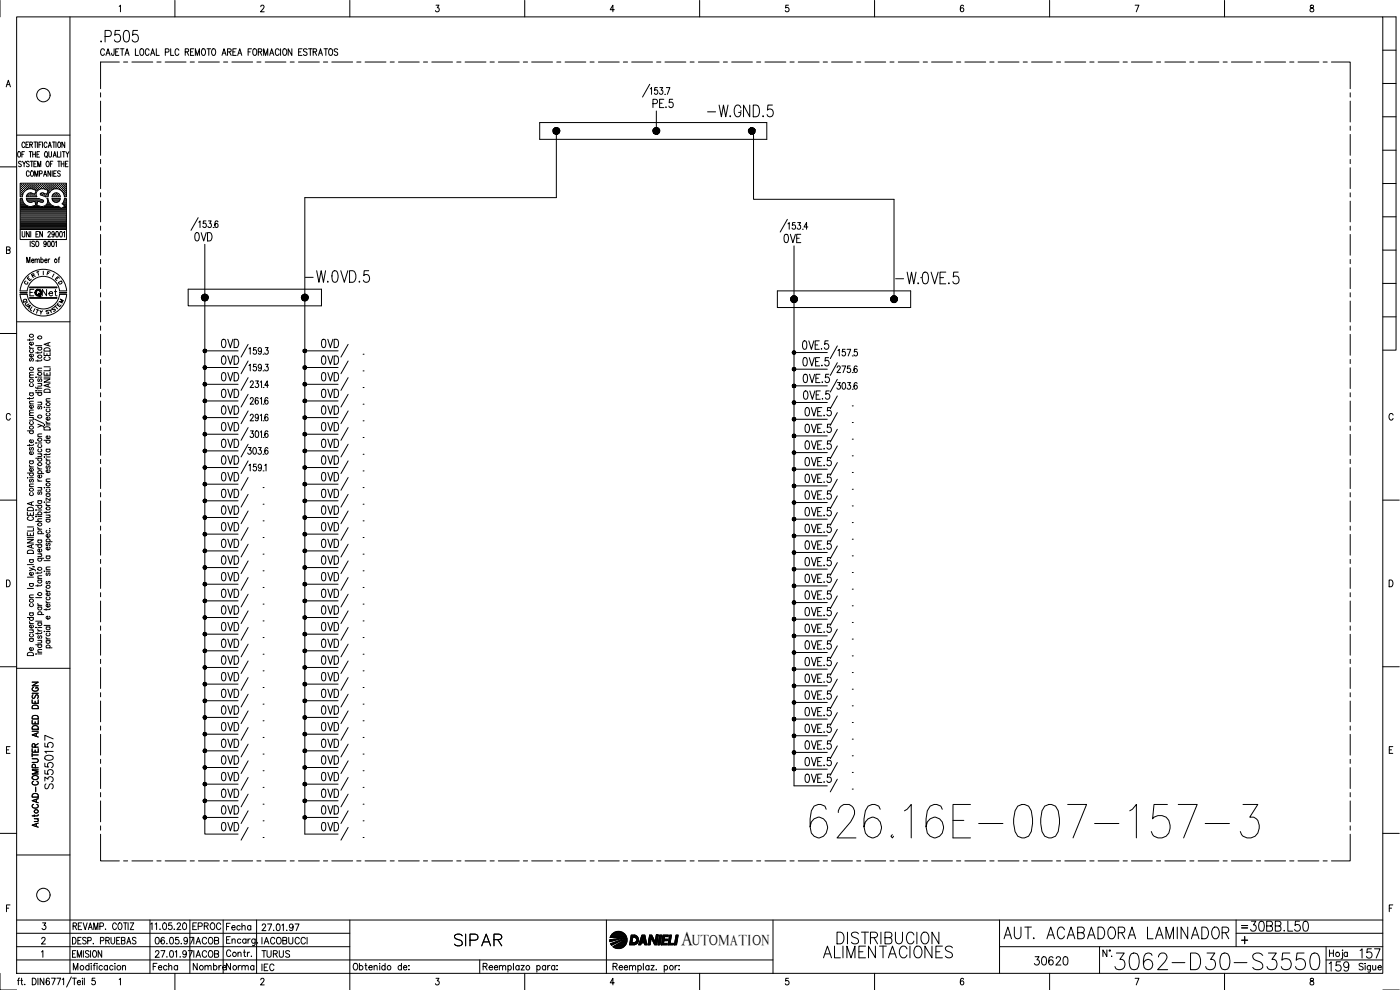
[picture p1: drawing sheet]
<svg xmlns="http://www.w3.org/2000/svg" width="420mm" height="297mm" viewBox="0 0 420 297" stroke-linecap="round" stroke-linejoin="round" font-family="sans-serif">
<defs><g id="words">
<text font-size="15" x="242" y="252.6">626.16E-007-157-3</text>
<text font-size="8.8" x="333.4" y="292.1">3062-D30-S3550</text>
<g font-size="7.1">
<text x="28.9" y="13.8">.P505</text>
<text x="211" y="36.3">-W.GND.5</text>
<text x="90.3" y="86.1">-W.0VD.5</text>
<text x="267.4" y="86.4">-W.0VE.5</text>
<text x="135.1" y="285">SIPAR</text>
<text x="250.1" y="284.3">DISTRIBUCION</text>
<text x="300.2" y="282.9">AUT. ACABADORA LAMINADOR</text>
<text x="245.9" y="288.6">ALIMENTACIONES</text>
</g>
<g font-size="6.2">
<text x="65.3" y="145.7">0VD</text>
<text x="95.2" y="145.7">0VD</text>
<text x="65.3" y="205.7">0VD</text>
<text x="95.2" y="205.7">0VD</text>
<text x="65.3" y="235.7">0VD</text>
<text x="95.2" y="235.7">0VD</text>
<text x="373.9" y="280.5">30BB.L50</text>
<text x="397.6" y="292.5">159</text>
<text x="407.1" y="288.6">157</text>
</g>
<text font-size="5.9" x="204.5" y="283.5">A</text>
<g font-size="5.7">
<text x="57.1" y="73.4">0VD</text>
<text x="233.9" y="74.1">0VE</text>
<text x="65.3" y="105.5">0VD</text>
<text x="95.2" y="105.5">0VD</text>
<text x="65.3" y="110.4">0VD</text>
<text x="95.2" y="110.4">0VD</text>
<text x="65.3" y="115.4">0VD</text>
<text x="95.2" y="115.4">0VD</text>
<text x="65.3" y="125.6">0VD</text>
<text x="65.3" y="120.6">0VD</text>
<text x="95.2" y="120.6">0VD</text>
<text x="95.2" y="125.6">0VD</text>
<text x="65.3" y="130.5">0VD</text>
<text x="95.2" y="130.5">0VD</text>
<text x="65.3" y="135.5">0VD</text>
<text x="95.2" y="135.5">0VD</text>
<text x="65.3" y="140.4">0VD</text>
<text x="95.2" y="140.4">0VD</text>
<text x="65.3" y="150.6">0VD</text>
<text x="65.3" y="155.6">0VD</text>
<text x="95.2" y="150.6">0VD</text>
<text x="95.2" y="155.6">0VD</text>
<text x="65.3" y="160.5">0VD</text>
<text x="95.2" y="160.5">0VD</text>
<text x="65.3" y="165.5">0VD</text>
<text x="95.2" y="165.5">0VD</text>
<text x="65.3" y="170.4">0VD</text>
<text x="95.2" y="170.4">0VD</text>
<text x="65.3" y="175.3">0VD</text>
<text x="95.2" y="175.3">0VD</text>
<text x="65.3" y="185.6">0VD</text>
<text x="65.3" y="180.6">0VD</text>
<text x="95.2" y="180.6">0VD</text>
<text x="95.2" y="185.6">0VD</text>
<text x="65.3" y="190.5">0VD</text>
<text x="95.2" y="190.5">0VD</text>
<text x="65.3" y="195.4">0VD</text>
<text x="95.2" y="195.4">0VD</text>
<text x="65.3" y="200.4">0VD</text>
<text x="95.2" y="200.4">0VD</text>
<text x="65.3" y="210.6">0VD</text>
<text x="65.3" y="215.5">0VD</text>
<text x="95.2" y="215.5">0VD</text>
<text x="95.2" y="210.6">0VD</text>
<text x="65.3" y="220.5">0VD</text>
<text x="95.2" y="220.5">0VD</text>
<text x="65.3" y="225.4">0VD</text>
<text x="95.2" y="225.4">0VD</text>
<text x="65.3" y="230.4">0VD</text>
<text x="95.2" y="230.4">0VD</text>
<text x="16.9" y="237.8" transform="rotate(-90 16.9 237.8)">S3550157</text>
<text x="65.3" y="245.5">0VD</text>
<text x="65.3" y="240.6">0VD</text>
<text x="95.2" y="245.5">0VD</text>
<text x="95.2" y="240.6">0VD</text>
<text x="65.3" y="250.5">0VD</text>
<text x="95.2" y="250.5">0VD</text>
<text x="309" y="290.7">30620</text>
</g>
<g font-size="5.3">
<text x="194" y="29.6">153</text>
<text x="73.4" y="107.6">159</text>
<text x="73.4" y="112.5">159</text>
<text x="249.8" y="118.2">303</text>
<text x="73" y="137.6">303</text>
<text x="73.4" y="142.5">159</text>
<text x="56.8" y="280.1">EPROC</text>
<text x="56.8" y="288.6">IACOB</text>
<text x="77.3" y="288.6">TURUS</text>
<text x="77.3" y="292.5">IEC</text>
</g>
<g font-size="4.9">
<text x="235.3" y="69.8">153</text>
<text x="11.6" y="90">Net</text>
<text x="250.1" y="107.9">157</text>
<text x="249.8" y="112.9">275</text>
<text x="73.7" y="122.4">261</text>
<text x="73.7" y="127.4">291</text>
<text x="66.7" y="280.1">Fecha</text>
<text x="56.8" y="284.3">IACOB</text>
<text x="77.3" y="284.3">IACOBUCCI</text>
<text x="44.8" y="292.1">Fecha</text>
<text x="56.8" y="292.1">Nombre</text>
<text x="66.7" y="292.1">Norma</text>
</g>
<g font-size="4.4">
<text x="8.1" y="84.7">R</text>
<text x="207.7" y="283.5">UTOMATION</text>
</g>
<g font-size="4">
<text x="12.7" y="83.6">F</text>
<text x="7.1" y="85.4">E</text>
<text x="15.5" y="85.4">E</text>
<text x="16.2" y="86.4">D</text>
<text x="5.6" y="92.1">Q</text>
<text x="6.3" y="92.8">U</text>
<text x="10.6" y="95.6">Y</text>
<text x="14.5" y="94.5">S</text>
<text x="16.6" y="92.1">M</text>
</g>
<g font-size="3.5">
<text x="6" y="86.4">C</text>
<text x="371.5" y="279.8">=</text>
</g>
</g></defs>
<!-- layer: XR-FG100|CART -->
<g fill="none" stroke="#000" stroke-width=".3">
<path d="M0 .1v5M5 5.1h410v286.9h-410zM21 5.1v286.9M35.8 1.9l.4-.3v1.9M52.5 .1v5M78.3 2l.1-.4h.5l.3 .5-1 1.4h1.1M105 .1v5M130.9 1.6h.8l-.5 .7a.61 .61 0 0 1 .6 1 .61 .61 0 0 1-1.1-.1M157.5 .1v5M184.4 2.9h-1.3l.8-1.3v1.9M210 .1v5M236.6 1.6h-.8v.8a.63 .63 0 0 1 .9 0 .63 .63 0 0 1-.1 .9 .63 .63 0 0 1-.9-.1"/>
<path d="M262.5 .1v5M289.2 1.8l-.4-.2a1.12 1.12 0 0 0 0 1.9 .57 .57 0 0 0 .4-.8 .57 .57 0 0 0-.9-.1l-.1 .3M315 .1v5M340.7 1.6h1.1l-.8 1.9M367.5 .1v5M393.3 1.6v.6a.73 .73 0 0 1 .9 .4 .73 .73 0 0 1-.3 .9 .65 .65 0 0 1-.8-.6 .65 .65 0 0 1 .9-.6l.2-.3-.1-.4zM415 5.1h4v100h-4M415 15.1h4M1.9 26.1l.6-2 .6 2M2.1 25.4h.8M415 35h4M415 25h4"/>
<path d="M0 50.1h5M5 40.5h16M5.5 45.6l.1-.1a.86 .86 0 0 1 .6 .8 .86 .86 0 0 1-.6 .8 1.2 1.2 0 0 1-.1-1.5zM6.1 56.9h.1M6.1 56.2h.1M6.1 55.6h.1M6.1 57.5h.1M6.1 58.2h.1M6.1 58.8h.1M6.1 59.7h.5M6.3 57.2h.2M6.3 56.5h.2"/>
<path d="M6.3 55.9h.2M6.3 55.3h.2M6.3 57.8h.2M6.3 58.4h.2M6.4 48.6l-.3-.2-.4 .1v.5l.6 .4 .1 .4-.3 .2-.5-.2M6.4 55.2v.2M6.4 55.9v.1M6.4 56.5v.1M6.4 57.1v.2M6.4 57.8v.1M6.4 58.4v.1M6.6 46.3h.4"/>
<path d="M6.6 56.9h.2M6.6 56.2h.2M6.6 55.6h.2M6.6 57.5h.2M6.6 58.2h.2M6.7 48.4l.5 .8 .5-.8M6.7 55.5v.2M6.7 56.2v.1M6.7 56.8v.2M6.7 57.4v.2M6.7 58.1v.1M7 57.2h.2"/>
<path d="M7 56.5h.2M7 55.9h.2M7 55.3h.2M7.1 55.2v.2M7.1 55.9v.1M7.1 56.5v.1M7.1 57.1v.2M7.2 49.2v.8M7.3 56.9h.2M7.3 56.2h.2M7.3 55.6h.2M7.3 45.5h-.7v1.6"/>
<path d="M7.4 55.5v.2M7.4 56.2v.1M7.4 56.8v.2M7.5 43a.46 .46 0 0 0-.6-.4 .46 .46 0 0 0-.3 .7l.2 .9 .4 .1 .3-.4M7.6 56.5h.2M7.6 55.9h.2M7.6 55.3h.2M7.7 55.2v.2M7.7 55.9v.1M7.7 56.5v.1M7.8 43.4h.5M7.9 59.6l3.7-.1 1.4 .6v.5l-.3 .1"/>
<path d="M7.9 56.9h.1M7.9 56.2h.2M7.9 55.6h.2M7.9 59.6l.1 .3M8 59.9l.7 .7 .8 .1M8 55.5v.2M8 56.2v.1M8 56.8h.1M8 58.8l-.1 .3M8 59.7h3.7M8.1 58.8h.1M8.2 56.8l-.8 .6-.6 .9"/>
<path d="M8.3 56.5h.1M8.3 55.9h.1M8.3 55.3h.1M8.3 58.4h.1M8.3 58.3l-.3 .4M8.3 55.2v.2M8.3 55.9v.1M8.3 56.5v.1M8.3 58.4v.1M8.6 56.2h.1M8.6 55.6h.1M8.6 58.8h.1"/>
<path d="M8.6 42.6h-.8v1.7h.8M8.6 55.5v.2M8.6 56.2v.1M8.6 58.7v.2M8.7 58l-.4 .3M8.7 58.2h-.1M8.8 51.7a.45 .45 0 0 0-.6-.4 .45 .45 0 0 0-.3 .6l.2 .9 .4 .1 .3-.4M8.8 48.6l-.3-.2-.6 .2 .1 .4 .8 .6-.3 .4-.6-.2M8.8 45.5h.8M8.9 56.5h.2M8.9 55.9h.2M8.9 55.3h.2"/>
<path d="M8.9 58.4h.2M8.9 43.4l.8-.1v-.6l-.8-.1v1.7M9 55.2v.2M9 55.9v.1M9 56.5v.1M9 58.4v.1M9.1 48.4h.8M9.1 45.5v1.6M9.2 56.2h.2M9.2 55.6h.2M9.2 58.2h.2M9.2 58.8h.2"/>
<path d="M9.3 55.5v.2M9.3 56.2v.1M9.3 58.1v.1M9.3 58.7v.2M9.4 51.3h.1a.86 .86 0 0 1 .6 .8 .86 .86 0 0 1-.6 .8 1.2 1.2 0 0 1-.1-1.6zM9.4 43.4l.3 .9M9.5 57.9l-.8 .1M9.5 56.5h.2M9.5 55.9h.2M9.5 55.3h.2M9.5 58.4h.2M9.5 48.4v1.6"/>
<path d="M9.6 55.2v.2M9.6 55.9v.1M9.6 56.5v.1M9.6 58.4v.1M9.8 56.2h.2M9.8 55.6h.2M9.8 58.8h.2M9.8 46.3h.8M9.8 45.5v1.6M9.9 56.8l.9 .3-.3 1.2-1-.4M9.9 56.7l-.7-.1-1 .2M9.9 55.5v.2"/>
<path d="M9.9 56.2v.1M9.9 58.2h.1M9.9 58.7v.2M10.2 56.5h.1M10.2 55.9h.1M10.2 55.3h.1M10.2 58.4h.1M10.2 49.2h.4M10.2 42.6h.8M10.2 55.2v.2M10.2 55.9v.1M10.2 56.5v.1"/>
<path d="M10.2 58.4v.1M10.4 52.9v-1.6l.5 1.6 .5-1.6v1.6M10.5 56.2h.1M10.5 55.6h.1M10.5 58.8h.1M10.5 55.5v.2M10.5 56.2v.1M10.5 56.8l.1 .1M10.5 58.7v.2M10.6 58.2h.1M10.6 42.6v1.7M10.6 45.5v1.6"/>
<path d="M10.8 56.5h.2M10.8 55.9h.2M10.8 55.3h.2M10.9 55.2v.2M10.9 55.9v.1M10.9 56.5v.1M10.9 48.4h-.7v1.6h.7M10.9 57.2h.1M11.1 56.9h.2M11.1 56.2h.2M11.1 55.6h.2M11.1 46.3h.5"/>
<path d="M11.2 55.5v.2M11.2 56.2v.1M11.2 56.8v.2M11.2 42.6v1.7M11.3 50v-1.6l.5 1.6 .4-1.6v1.6M11.4 56.5h.2M11.4 55.9h.2M11.4 55.3h.2M11.5 55.2v.2M11.5 55.9v.1M11.5 56.5v.1M11.7 43.4h.4"/>
<path d="M11.7 56.2h.2M11.7 55.6h.2M11.8 55.5v.2M11.8 56.2v.1M11.8 56.8a1.5 1.5 0 0 0-.7 2.2h-3.2M11.9 52.1l.7-.1-.1-.7h-.6v1.6M11.9 45.5h-.8v1.6h.8M12.1 56.5h.1M12.1 55.9h.1M12.1 55.3h.1M12.1 55.2v.2M12.1 55.9v.1"/>
<path d="M12.1 56.5v.1M12.2 58.5l1.4 .5h.8M12.3 58l-.2 .2 .1 .3M12.4 56.2h.1M12.4 55.6h.1M12.4 58.2h.1M12.4 42.6h-.7v1.7M12.4 55.5v.2M12.4 56.2v.1M12.4 58.1v.1M12.7 56.5h.2M12.7 55.9h.2"/>
<path d="M12.7 55.3h.2M12.7 58.4h.2M12.7 42.6v1.7M12.8 55.2v.2M12.8 55.9v.1M12.8 56.5v.1M12.8 58.4v.1M13 56.2h.2M13 55.6h.2M13 58.2h.2M13.1 52.9l.4-1.6 .5 1.6M13.1 55.5v.2"/>
<path d="M13.1 56.2v.1M13.1 58.1v.1M13.1 57.9l-.8 .1M13.3 52.4h.5M13.3 56.5h.2M13.3 55.9h.2M13.3 55.3h.2M13.3 58.4h.2M13.4 55.2v.2M13.4 55.9v.1M13.4 56.5v.1M13.4 58.4v.1"/>
<path d="M13.5 56.7l-.7-.1-1 .2M13.5 56.8l.9 .3-.3 1.2-1-.3M13.6 45.6l.1-.1a.86 .86 0 0 1 .6 .8 .86 .86 0 0 1-.6 .8 1.09 1.09 0 0 1-.1-1.5zM13.6 56.2h.2M13.6 55.6h.2M13.6 58.8h.2M13.7 55.5v.2M13.7 56.2v.1M13.7 58.7v.2M13.9 46.8l.3 .5M14 56.5h.1M14 55.9h.1"/>
<path d="M14 55.3h.1M14 58.4h.1M14.1 48.5l.1-.1a.86 .86 0 0 1 .6 .8 .86 .86 0 0 1-.6 .8 1.09 1.09 0 0 1-.1-1.5zM14.1 55.2v.2M14.1 55.9v.1M14.1 56.5v.1M14.1 58.4v.1M14.1 43a.46 .46 0 0 0-.6-.4 .46 .46 0 0 0-.3 .7l.3 .9 .3 .1 .3-.4M14.3 58.8h.1M14.3 56.9h.1M14.3 56.2h.1M14.3 55.6h.1"/>
<path d="M14.3 58.2h.1M14.4 59.6h-.3a1.59 1.59 0 0 1-1.3 2.3M14.4 55.5v.2M14.4 56.2v.1M14.4 56.8v.2M14.4 58.1v.1M14.4 59.6a2.49 2.49 0 0 0 3.1 2.3M14.4 57.5h.1M14.5 44.3l.4-1.7 .5 1.7M14.6 57.2h.2M14.6 56.5h.2M14.6 55.9h.2"/>
<path d="M14.6 55.3h.2M14.6 57.8h.1M14.6 45.5l.1 1.4 .3 .2 .4-.2 .1-1.4M14.6 43.7h.6M14.7 57.8h.1M14.7 55.2v.2M14.7 55.9v.1M14.7 56.5v.1M14.7 57.1v.2M14.9 56.9h.2M14.9 56.2h.2M14.9 55.6h.2"/>
<path d="M15 55.5v.2M15 56.2v.1M15 56.8v.2M15.1 49.2h.5M15.2 51.3v1.6l-.8-1.6v1.6M15.2 56.5h.2M15.2 55.9h.2M15.2 55.3h.2M15.3 55.2v.2M15.3 55.9v.1M15.3 56.5v.1M15.5 56.9h.2"/>
<path d="M15.5 56.2h.2M15.5 55.6h.2M15.6 59.6h2.5l-.4 .7M15.6 55.5v.2M15.6 56.2v.1M15.6 56.8v.1M15.6 59.6l.1 .3M15.7 51.3v1.6M15.7 59.9l.9 .8h.6l.6-.4M15.7 58.8l-.1 .3M15.7 59.7h2.2M15.7 42.6h.9"/>
<path d="M15.9 48.4h-.8v1.6M15.9 56.5h.1M15.9 55.9h.1M15.9 55.3h.1M15.9 56.8l-.2 .2a2.41 2.41 0 0 0-1.3 2.1M15.9 56.8l1-.2 .9 .2M16 47.1l.4-1.6 .5 1.6M16 58.4h.1M16 55.2v.2M16 55.9v.1M16 56.5v.1M16 58.5h.1"/>
<path d="M16 58.3l-.3 .4M16.1 52.1h.5M16.1 46.6h.6M16.2 56.2h.1M16.2 55.6h.1M16.2 58.8h.1M16.2 42.6v1.7M16.3 55.5v.2M16.3 56.2v.1M16.3 58.2h.1M16.3 58.7v.2M16.4 58l-.4 .3"/>
<path d="M16.4 58h.9M16.5 56.5h.2M16.5 55.9h.2M16.5 55.3h.2M16.5 58.4h.2M16.6 55.2v.2M16.6 55.9v.1M16.6 56.5v.1M16.6 58.4v.1M16.8 56.2h.2M16.8 55.6h.2M16.8 58.2h.2"/>
<path d="M16.8 58.8h.2M16.8 42.6v1.7M16.9 51.3h-.8v1.6h.8M16.9 55.5v.2M16.9 56.2v.1M16.9 58.1v.1M16.9 58.7v.2M17.1 56.5h.2M17.1 55.9h.2M17.1 55.3h.2M17.1 58.4h.2M17.2 45.5v1.6h.7"/>
<path d="M17.2 55.2v.2M17.2 55.9v.1M17.2 56.5v.1M17.2 58.4v.1M17.3 48.4h.8M17.3 58l.5 .3M17.4 56.2h.2M17.4 55.6h.2M17.4 58.8h.2M17.5 42.7l.2-.1a.86 .86 0 0 1 .6 .8 .86 .86 0 0 1-.6 .9 1.2 1.2 0 0 1-.2-1.6zM17.5 55.5v.2M17.5 56.2v.1"/>
<path d="M17.5 58.7v.2M17.7 48.4v1.6M17.7 58.3l.4 .8-2.5-.1M17.8 56.5h.1M17.8 55.9h.1M17.8 55.3h.1M17.8 56.8l.9 .6M17.9 55.2v.2M17.9 55.9v.1M17.9 56.5v.1M18.1 51.5a.41 .41 0 0 0-.7-.2 .41 .41 0 0 0 .1 .7l.5 .3 .1 .4-.3 .2-.5-.2M18.1 56.9h.1"/>
<path d="M18.1 56.2h.1M18.1 55.6h.1M18.2 55.5v.2M18.2 56.2v.1M18.2 56.8v.2M18.2 45.5v1.6M18.4 49.2h.8M18.4 48.4v1.6M18.4 56.5h.2M18.4 55.9h.2M18.4 55.3h.2M18.5 57.2h.1"/>
<path d="M18.5 55.2v.2M18.5 55.9v.1M18.5 56.5v.1M18.5 57.1v.1M18.6 57.4l.7 1.6h.6v-4h-13.8v4l.6 .1 .2-.8M18.7 56.9h.2M18.7 56.2h.2M18.7 55.6h.2M18.7 45.5h.8M18.8 57.4l.1 .1M18.8 55.5v.2M18.8 56.2v.1"/>
<path d="M18.8 56.8v.2M19 57.2h.2M19 56.5h.2M19 55.9h.2M19 55.3h.2M19 57.8h.2M19.1 45.5v1.6M19.1 55.2v.2M19.1 55.9v.1M19.1 56.5v.1M19.1 57.1v.2M19.1 57.8v.1"/>
<path d="M19.2 48.4v1.6M19.3 56.9h.2M19.3 56.2h.2M19.3 55.6h.2M19.3 57.5h.2M19.3 58.2h.2M19.4 58.8h.1M19.4 42.6v1.7l-.8-1.7v1.7M19.4 55.5v.2M19.4 56.2v.1M19.4 56.8v.2M19.4 57.4v.2"/>
<path d="M19.4 58.1v.1M19.4 58.7v.2M19.4 59.7h.5M19.6 49.2h.5M19.7 57.2h.2M19.7 56.5h.2M19.7 55.9h.2M19.7 55.3h.2M19.7 57.8h.2M19.7 58.4h.2M19.8 45.5l.4 .8 .5-.8M19.8 55.2v.2"/>
<path d="M19.8 55.9v.1M19.8 56.5v.1M19.8 57.1v.2M19.8 57.8v.1M19.8 58.4v.1M20.2 46.3v.8M20.4 48.4h-.8v1.6h.8M415 55.1h4M415 45.1h4M1.9 75l1-.1 .1-.7-1.1-.1v2l1-.1 .1-.6-.3-.4M6.1 68.9v3h13.8v-3M6.1 64.5h13.8"/>
<path d="M6.1 64.2h13.8M6.1 63.9h13.8M6.1 63.5h13.8M6.1 63.2h13.8M6.1 62.9h13.8M6.1 62.6h12.1M6.1 62.3h11.8M6.1 62h2.3M6.1 61.6h1.6M6.1 61.3h1.3M6.1 61h1M6.1 60.7h.8"/>
<path d="M6.1 60.4h.6M6.1 60.1h.5M6.1 64.8h13.8M6.1 65.1h13.8M6.1 65.4h13.8M6.1 65.8h13.8M6.1 66.1h13.8M6.1 66.4h13.8M6.1 66.7h13.8M6.1 67h13.8M6.1 67.3h13.8M6.1 67.7h13.8"/>
<path d="M6.1 68h13.8M6.1 68.3h13.8M6.1 68.6h13.8M6.6 69.5l.1 1.4 .3 .2 .4-.2 .1-1.4M6.8 60.3l.3 .5a2.5 2.5 0 0 0 2.8 1M6.9 60.3l-.3-.7h-.5v9.3h13.8v-9.3h-.6l-.7 1.6M8 78.8v-1.6l.5 1.6 .5-1.6v1.6M8.2 60.1h4.5M8.4 60.4h1.7M8.8 69.5v1.6l-.9-1.6v1.6M9.1 72.4v1.6M9.2 69.5v1.6"/>
<path d="M9.4 78.2h.8l-.2-.4a.48 .48 0 0 0-.6 .5 .48 .48 0 0 0 .6 .4l.2-.1M9.5 60.7l1-.3 .3 1.1-.9 .3M9.9 62h2M10.3 72.6l-.3-.2-.5 .2 .1 .3 .6 .4v.6l-.7-.1M10.5 78l.3-.3 .3 .1 .1 1M10.5 77.7v1.1M10.5 60.4h.7M10.6 60.7h.5M10.7 61h.4M10.8 61.6h.2M10.8 70.3h.5M10.8 61.3h.2"/>
<path d="M10.9 72.4h.1a.79 .79 0 0 1 .7 .8 .79 .79 0 0 1-.8 .7l-.2-.5zM11.2 78l.3-.3 .3 .1v1M11.6 69.5h-.8v1.6h.8M11.7 60.4h1.3M11.9 61.8l1 .2M12.3 77.9l.1-.1a.48 .48 0 0 1 .6 .5 .48 .48 0 0 1-.6 .4l-.1-.1M12.3 77.2v1.6M12.7 60.7l-1.4-.3-.3 1.1 .8 .3M12.7 69.5v1.6l-.8-1.6v1.6M13.3 62h2.8M13.4 78.2h.7l-.1-.4a.48 .48 0 0 0-.6 .5 .48 .48 0 0 0 .6 .4l.1-.1M13.8 61.6h1.7"/>
<path d="M13.9 72.9l-.2 .4a.42 .42 0 0 1-.6-.4 .42 .42 0 0 1 .7-.3l-.1 1.3-.5-.1M14.1 61.3h1M14.3 61h.5M14.4 69.9a.39 .39 0 0 1 .5-.4 .39 .39 0 0 1 .2 .6l-.7 1h.8M14.4 60.7h.2M14.4 60.4h.1M14.5 72.4h.4l.2 .3v1l-.3 .3-.4-.3zM14.5 77.7v1.1M14.9 77.7l-.4 .5M15.7 72.4h.4l.1 .3-.1 1.2a.84 .84 0 0 1-.8-.5 .84 .84 0 0 1 .4-1zM15.9 60.1h1.9M16.1 60.4h1.4"/>
<path d="M16.3 70l-.2 .4a.46 .46 0 0 1-.6-.4 .46 .46 0 0 1 .6-.5 .85 .85 0 0 1 .3 1 .85 .85 0 0 1-.7 .6l-.1-.2M16.6 72.7l.3-.3v1.6M16.9 69.5h.2a.96 .96 0 0 1 0 1.6l-.4-.7zM17.4 61.9l.9 .6M17.5 77.7h.4M17.9 77.2l-.2 .3v1.3M18.1 69.5h.1a.96 .96 0 0 1 0 1.6l-.3-.7zM18.4 62.6h1.5M18.7 61.1l.7 .8M18.9 61h1M19 62.3h.9M19 61.3h.9"/>
<path d="M19 69.8l.3-.3v1.6M19.1 60.7h.8M19.3 61.6h.6M19.3 60.4h.6M19.3 60.1h.6M19.4 61.9l-1.1 .7M19.5 62h.4M415 75h4M415 65.1h4M5 96.5h16M6 88.3a7 7 0 0 0 7 6.5 7 7 0 0 0 7-6.5M6 87.3a7 7 0 0 1 7-6.5 7 7 0 0 1 7 6.5"/>
<path d="M8.2 88.3a4.9 4.9 0 0 0 4.8 4.4 4.9 4.9 0 0 0 4.9-4.4M8.2 87.3a4.9 4.9 0 0 1 4.8-4.4 4.9 4.9 0 0 1 4.9 4.4M8.9 89.3h8.2M8.9 89.5h8.2M8.9 86.3h8.2M8.9 86.1h8.2M9 89.4h8M9 86.2h8M10.2 86.8h-1.2v2M415 95.1h4M415 85h4M0 100.1h5"/>
<path d="M8.8 103.9l.1 .4 .5 .2M8.8 101.7v.5M8.8 119.3v.5M8.8 117.9h1.2M8.8 113.3h1.2M8.8 104.5h1.2M9.1 117.9a.51 .51 0 0 0 0 .7 .51 .51 0 0 0 .7 0 .51 .51 0 0 0 0-.7M9.1 115.1a.49 .49 0 0 0 0 .7 .49 .49 0 0 0 .7 0 .49 .49 0 0 0 0-.7M9.1 107.6l-.3 .3 .3 .5 .4-.8h.4l.1 .5-.2 .3M9.1 104.9a.51 .51 0 0 0 0 .8 .51 .51 0 0 0 .7 0 .51 .51 0 0 0 0-.8M9.8 106.2a.5 .5 0 0 1 .1 .8 .5 .5 0 0 1-.8 0 .5 .5 0 0 1 .1-.8h.2v.9M9.8 102.7l.1 .1a.53 .53 0 0 1-.5 .7 .53 .53 0 0 1-.4-.8h.4v.8"/>
<path d="M10 119.2l-.3 .4h-1.5M10 112.5l-1.1 .1-.1 .3 .4 .4M10 111.7l-1.1 .1-.1 .3 .4 .4M10 101.6l-.3 .4h-1.5M10.7 116.1l.1 .3 1.7 .1M10.7 113.1h.2zM10.7 117.8h1.8M10.7 103.7h1.8M10.8 117.2h.1zM11.3 113.1h1.2M11.3 105.6v.5M11.3 108v.5"/>
<path d="M11.3 116.2v.5M11.3 117.2h1.2M11.3 115h1.2M11.3 111.3h1.2M11.3 104.2h1.2M11.6 117.8a.51 .51 0 0 0 0 .7 .51 .51 0 0 0 .7 0 .51 .51 0 0 0 0-.7M11.6 113.7l-.3 .2 .1 .5h.4l.2-.7h.3l.2 .2-.2 .6M11.6 104.2a.49 .49 0 0 0 0 .7 .49 .49 0 0 0 .7 0 .49 .49 0 0 0 0-.7M12.2 115l.3 .4-.1 .4-1.1 .1M12.5 110.5h-1.1l-.1 .4 .4 .4M12.5 107.9l-.3 .4h-1.5M12.5 105.5l-.1 .3-1.7 .1"/>
<path d="M13.2 113.7h1.8l-1.8 1h1.8M13.2 111.7v.9h1.8v-.9M13.2 105.8v.9h1.8v-.9M13.2 113.1h1.8M13.2 110.1h1.8M13.3 117a.98 .98 0 0 1 1.1-.2 .98 .98 0 0 1 .6 .9h-1.8zM13.3 104.6a.96 .96 0 0 1 1.1-.2 .96 .96 0 0 1 .6 1h-1.8zM13.7 107.1a.55 .55 0 0 0-.5 .7 .55 .55 0 0 0 .7 .3h.5a.54 .54 0 0 0 .6-.4 .54 .54 0 0 0-.4-.6M14.1 106.1v.6M14.1 112v.6M14.4 102.9v.8M14.4 115.3v.7"/>
<path d="M15 119.6l-1.1 .1-.1 .3 .4 .4M15 115.1l-1.8 .6 1.8 .5M15 110.4v.8h-1.8M15 102.7l-1.8 .6 1.8 .6M3.1 124.5a.61 .61 0 0 0-.8-.4 .61 .61 0 0 0-.4 .7v.5a.61 .61 0 0 0 .5 .8 .61 .61 0 0 0 .7-.6M8.2 129.3h1.8M8.8 139.5l.1 .4 .5 .2M8.8 138.3h1.2M8.8 133.3v.5M8.8 125.3h1.2M8.8 124.7h1.2M8.8 121.2h1.2"/>
<path d="M9.1 138.3a.51 .51 0 0 0 0 .7 .51 .51 0 0 0 .7 0 .51 .51 0 0 0 0-.7M9.1 134.3l-.3 .3 .1 .4h.4l.2-.6 .3-.1 .2 .3-.2 .5M9.1 129.3a.49 .49 0 0 0 0 .7 .49 .49 0 0 0 .7 0 .49 .49 0 0 0 0-.7M9.1 126.5a.51 .51 0 0 0 0 .7 .51 .51 0 0 0 .7 0 .51 .51 0 0 0 0-.7M9.7 125.3l.3 .3-.1 .4-1.1 .1M9.8 135.5a.51 .51 0 0 1 0 .7 .51 .51 0 0 1-.7 .1 .51 .51 0 0 1-.1-.7l.4-.1v.9M9.8 131.9a.5 .5 0 0 1 .1 .8 .5 .5 0 0 1-.8 0 .5 .5 0 0 1 .1-.8h.2v.9M9.8 121.6a.5 .5 0 0 1 .1 .7 .5 .5 0 0 1-.8 0 .5 .5 0 0 1 .1-.7h.2v.9M10 133.3l-.3 .3h-1.5M10 123.9h-1.1l-.1 .4 .4 .4M10 123l-1.1 .1-.1 .4 .4 .4M10 120.4h-1.1l-.1 .4 .4 .4"/>
<path d="M10.4 125.8l2.7 1.3M10.7 132.9h.2zM10.7 137.5h1.8M11.3 127.3l1.2 .4-1.2 .5M11.3 136.2h1.2M11.3 132.9h1.2M11.3 131h1.2M11.3 120.7h1.2M11.6 137.5a.51 .51 0 0 0 0 .7 .51 .51 0 0 0 .7 0 .51 .51 0 0 0 0-.7M11.6 134.7a.49 .49 0 0 0 0 .7 .49 .49 0 0 0 .7 0 .49 .49 0 0 0 0-.7M11.6 133.4a.49 .49 0 0 0 0 .7 .49 .49 0 0 0 .7 0 .49 .49 0 0 0 0-.7M11.6 121.9l-.3 .3 .1 .4h.4l.2-.6 .3-.1 .2 .3-.2 .5"/>
<path d="M12.2 136.2l.3 .4-.1 .3-1.1 .1M12.2 120.7l.3 .3-.1 .4-1.1 .1M12.5 130.2l-1.1 .1-.1 .3 .4 .4M12.5 127.7l.6 .3v.3M13.2 137.1h.2zM13.2 127.5h.2zM13.2 122.2h.2zM13.2 132.1h1.8M13.3 128.3a.96 .96 0 0 1 1.1-.2 .96 .96 0 0 1 .6 .9h-1.8zM13.8 137.5l.1 .4 .5 .2M13.8 126.4l.1 .4 .5 .2M13.8 136.1v.5"/>
<path d="M13.8 138.1h1.2M13.8 137.1h1.2M13.8 134.8h1.2M13.8 127.5h1.2M13.8 127h1.2M13.8 122.2h1.2M13.8 120.4h1.2M14.1 139.8l-.3 .3 .1 .4h.4l.2-.6 .3-.1 .2 .3-.2 .4M14.1 138.5l-.2 .2a.51 .51 0 0 0 .6 .7 .51 .51 0 0 0 .3-.9M14.1 134.8l-.2 .1a.51 .51 0 0 0 .6 .7 .51 .51 0 0 0 .3-.8M14.1 132.1l-.2 .1a.52 .52 0 0 0 .6 .8 .52 .52 0 0 0 .3-.9M14.1 124l-.2 .1a.53 .53 0 0 0 .5 .7 .53 .53 0 0 0 .5-.7l-.1-.1"/>
<path d="M14.1 122.7l-.2 .1a.52 .52 0 0 0 .6 .8 .52 .52 0 0 0 .3-.9M14.8 130.8l.1 .1a.53 .53 0 0 1-.5 .8 .53 .53 0 0 1-.4-.9h.4v.8M14.8 125.2a.5 .5 0 0 1 0 .7 .5 .5 0 0 1-.7 .1 .5 .5 0 0 1-.1-.7l.4-.1v.9M15 136l-.1 .3-1.7 .1M418.1 124.5a.63 .63 0 0 0-.8-.4 .63 .63 0 0 0-.4 .7v.5a.63 .63 0 0 0 .4 .7 .63 .63 0 0 0 .8-.5M0 150.1h5M8.2 159.8v.9h1.8v-.9M8.2 153.7v.9h1.8v-.9M8.2 158.1h1.8M8.2 141.9h1.8M8.3 152.5a.99 .99 0 0 1 1.1-.3 .99 .99 0 0 1 .6 1h-1.8zM8.3 143.2v.2z"/>
<path d="M8.7 155.1a.57 .57 0 0 0-.5 .6 .57 .57 0 0 0 .7 .5h.5a.56 .56 0 0 0 .6-.5 .56 .56 0 0 0-.4-.6M8.8 146h1.2M8.8 143.3h1.2M8.8 140.1h1.2M9.1 147.8a.51 .51 0 0 0 0 .8 .51 .51 0 0 0 .7 0 .51 .51 0 0 0 0-.8M9.1 143.8l-.3 .3 .1 .5h.4l.2-.7 .3-.1 .2 .3-.2 .5M9.1 141.9a.51 .51 0 0 0 0 .8 .51 .51 0 0 0 .7 0 .51 .51 0 0 0 0-.8M9.1 154v.6M9.4 150.7v.8M9.8 140.5a.5 .5 0 0 1 .1 .8 .5 .5 0 0 1-.8 0 .5 .5 0 0 1 .1-.8h.2v.9M10 158.5v.8h-1.8M10 150.5l-1.8 .6 1.8 .6"/>
<path d="M10 145.2l-1.1 .1-.1 .4 .4 .3M10.7 155h.2zM10.7 153h.2zM10.7 151.6h1.8M10.7 156.4h1.8M10.7 154.5h1.8M11.3 158.2l.1 .3 .5 .3M11.3 143.7l.1 .4 .5 .2M11.3 140.1l.1 .4 .5 .2M11.3 146.3h1.2M11.3 158.8h1.2M11.3 155h1.2"/>
<path d="M11.3 153h1.2M11.3 150.2h1.2M11.3 144.3h1.2M11.3 142.1h1.8M11.3 140.7h1.2M11.6 154.5a.51 .51 0 0 1 0-.8 .51 .51 0 0 1 .7 0 .51 .51 0 0 1 0 .8M11.6 151.6a.51 .51 0 0 0 0 .8 .51 .51 0 0 0 .7 0 .51 .51 0 0 0 0-.8M11.6 150.2a.51 .51 0 0 0 0 .8 .51 .51 0 0 0 .7 0 .51 .51 0 0 0 0-.8M11.6 147.6l-.3 .2 .1 .5h.4l.2-.7h.3l.2 .2-.2 .5M11.6 142.1a.51 .51 0 0 1 0-.7 .51 .51 0 0 1 .7 0 .51 .51 0 0 1 0 .7M12.2 146.3l.3 .4-.1 .4h-1.1M12.3 142.5a.5 .5 0 0 1 0 .7 .5 .5 0 0 1-.7 .1 .5 .5 0 0 1-.1-.7l.4-.1v.9"/>
<path d="M12.5 155.6l-1.1 .1-.1 .4 .4 .3M13.2 150.7h.2zM13.2 146.3h.2zM13.8 151.1l.1 .4 .5 .2M13.8 153.5v.5M13.8 155.8h1.2M13.8 154.5h1.2M13.8 151.7h1.2M13.8 150.7h1.2M13.8 148.2h1.2M13.8 146.3h1.2M13.8 144.5h1.2"/>
<path d="M14.1 159.1l-.2 .1a.52 .52 0 0 0 .6 .8 .52 .52 0 0 0 .3-.9M14.1 155.8l-.2 .1a.52 .52 0 0 0 .6 .8 .52 .52 0 0 0 .3-.9M14.1 148.2l-.2 .1a.52 .52 0 0 0 .6 .7 .52 .52 0 0 0 .3-.8M14.1 146.8l-.2 .1a.52 .52 0 0 0 .6 .8 .52 .52 0 0 0 .3-.9M14.7 154.5l.3 .4-.1 .3-1.1 .1M14.8 141a.5 .5 0 0 1 0 .6 .5 .5 0 0 1-.7 .1 .5 .5 0 0 1-.1-.7h.4v.8M14.9 158.5v.1M15 153.4l-.1 .3h-1.7M15 149.4v.8l-1.2-.8v.8M15 143.7l-1.1 .1-.1 .3 .4 .4M415 150.1h4.9M1.9 174a1.02 1.02 0 0 1 1.2 1 1.02 1.02 0 0 1-1.2 1.1z"/>
<path d="M8.2 161.9h1.8l-1.8 1h1.8M8.2 176.6h1.8M8.2 173.2h1.8M8.2 169.4h1.8M8.2 161.3h1.8M8.3 165.3a1.01 1.01 0 0 1 1.1-.2 1.01 1.01 0 0 1 .6 1h-1.8zM8.8 170.3l1.2 .5-1.2 .4M8.8 179.3h1.2M8.8 175.1h1.2M8.8 167.9h1.2M9.1 175.1a.51 .51 0 0 0 0 .7 .51 .51 0 0 0 .7 0 .51 .51 0 0 0 0-.7M9.1 167.9a.51 .51 0 0 0 0 .8 .51 .51 0 0 0 .7 0 .51 .51 0 0 0 0-.8"/>
<path d="M9.1 160.1v.6M9.4 163.6v.7M9.8 171.7a.5 .5 0 0 1 .1 .8 .5 .5 0 0 1-.8 0 .5 .5 0 0 1 .1-.8h.2v.9M9.9 170l.5 .1M10 178.5l-1.1 .1-.1 .3 .4 .4M10 170.8l.6 .3v.2M10 163.4l-1.8 .5 1.8 .6M10.7 179.3h1.8M10.7 163.4h1.8M11.3 171.6v.6M11.3 175.5v.5M11.3 174.1h1.2"/>
<path d="M11.3 173.6h1.2M11.3 167.5h1.8M11.3 166.2h1.2M11.3 162h1.2M11.3 160.1h1.8M11.6 174.1a.51 .51 0 0 0 0 .7 .51 .51 0 0 0 .7 0 .51 .51 0 0 0 0-.7M11.6 167.5a.51 .51 0 0 0 0 .7 .51 .51 0 0 0 .7 0 .51 .51 0 0 0 0-.7M11.6 163.4a.49 .49 0 0 0 0 .7 .49 .49 0 0 0 .7 0 .49 .49 0 0 0 0-.7M11.6 162a.51 .51 0 0 0 0 .8 .51 .51 0 0 0 .7 0 .51 .51 0 0 0 0-.8M11.6 160.1a.49 .49 0 0 1 0-.7 .49 .49 0 0 1 .7 0 .49 .49 0 0 1 0 .7M12.2 166.2l.3 .4-.1 .3-1.1 .1M12.3 164.7a.51 .51 0 0 1 0 .7 .51 .51 0 0 1-.7 .1 .51 .51 0 0 1-.1-.7l.4-.1v.9"/>
<path d="M12.5 175.4l-.3 .4h-1.5M12.5 172.7l-1.1 .1-.1 .4 .4 .4M12.5 171.6l-.3 .3h-1.5M13.2 171.4h.2zM13.2 168.2h1.8M13.8 176.9l.1 .3 .5 .2M13.8 177.4h1.2M13.8 171.4h1.2M13.8 170.9h1.2M13.8 166.8h1.2M13.8 162.5h1.8M14.1 179.1l-.2 .2a.52 .52 0 0 0 .6 .7 .52 .52 0 0 0 .3-.9"/>
<path d="M14.1 174.4l-.3 .3 .3 .5 .4-.7h.4l.1 .4-.2 .3M14.1 171.9l-.3 .3 .3 .5 .4-.8h.4l.1 .5-.2 .3M14.1 166.8a.49 .49 0 0 0 0 .7 .49 .49 0 0 0 .7 0 .49 .49 0 0 0 0-.7M14.1 163l-.3 .3 .1 .4h.4l.2-.6 .3-.1 .2 .3-.2 .4M14.1 162.5l-.2-.1a.52 .52 0 0 1 .6-.7 .52 .52 0 0 1 .3 .8M14.8 177.9l.1 .1a.52 .52 0 0 1-.5 .7 .52 .52 0 0 1-.4-.7l.4-.1v.8M14.8 164.2l.1 .1a.52 .52 0 0 1-.5 .7 .52 .52 0 0 1-.4-.8h.4v.8M14.8 160.4a.49 .49 0 0 1 0 .7 .49 .49 0 0 1-.7 0 .49 .49 0 0 1-.1-.7h.4v.8M15 170.1l-1.1 .1-.1 .3 .4 .4M416.9 174a1.03 1.03 0 0 1 1.2 1 1.03 1.03 0 0 1-1.2 1.1zM8.2 185.3h1.8M8.3 196a.99 .99 0 0 1 1.1-.3 .99 .99 0 0 1 .6 1h-1.8z"/>
<path d="M8.8 186.5l.1 .4 .5 .2M8.8 191.6h1.2M8.8 189h1.2M8.8 187.1h1.2M8.8 183.9h1.2M9.1 191.6a.49 .49 0 0 0 0 .7 .49 .49 0 0 0 .7 0 .49 .49 0 0 0 0-.7M9.1 190.2a.51 .51 0 0 0 0 .8 .51 .51 0 0 0 .7 0 .51 .51 0 0 0 0-.8M9.1 185.3a.51 .51 0 0 0 0 .7 .51 .51 0 0 0 .7 0 .51 .51 0 0 0 0-.7M9.1 183.9a.51 .51 0 0 0 0 .7 .51 .51 0 0 0 .7 0 .51 .51 0 0 0 0-.7M9.1 181.1a.51 .51 0 0 0 0 .8 .51 .51 0 0 0 .7 0 .51 .51 0 0 0 0-.8M9.7 189l.3 .3-.1 .4-1.1 .1M9.8 194.3a.5 .5 0 0 1 .1 .7 .5 .5 0 0 1-.8 0 .5 .5 0 0 1 .1-.7h.2v.9"/>
<path d="M9.8 187.5a.5 .5 0 0 1 .1 .8 .5 .5 0 0 1-.8 0 .5 .5 0 0 1 .1-.8h.2v.9M10.7 196.2h.2zM10.7 188.3h.2zM10.7 193.4h1.8M10.7 186.4h1.8M11.3 188.7l.1 .3 .5 .3M11.3 181l.1 .4 .5 .2M11.3 196.2h1.2M11.3 195.7h1.2M11.3 192.1h1.2M11.3 189.8v.5M11.3 189.3h1.2"/>
<path d="M11.3 188.3h1.2M11.3 186.9h1.2M11.3 184.4h1.8M11.3 182.1h1.2M11.3 181.6h1.2M11.6 193.4a.49 .49 0 0 0 0 .8 .49 .49 0 0 0 .7 0 .49 .49 0 0 0 0-.8M11.6 190.7l-.3 .3 .1 .5h.4l.2-.7 .3-.1 .2 .3-.2 .5M11.6 186.9a.49 .49 0 0 0 0 .7 .49 .49 0 0 0 .7 0 .49 .49 0 0 0 0-.7M11.6 184.4a.49 .49 0 0 1 0-.7 .49 .49 0 0 1 .7 0 .49 .49 0 0 1 0 .7M11.6 182.1a.51 .51 0 0 0 0 .8 .51 .51 0 0 0 .7 0 .51 .51 0 0 0 0-.8M12.2 192.1l.3 .4-.1 .4h-1.1M12.5 194.9l-1.1 .1-.1 .3 .4 .4"/>
<path d="M12.5 189.7l-.3 .4h-1.5M13.2 189.5h.2zM13.2 187.6h1.8M13.8 191.2l.1 .3 .5 .2M13.8 180.3l.1 .4 .5 .2M13.8 194.4h1.8M13.8 192.2h1.2M13.8 191.7h1.2M13.8 189.5h1.2M13.8 188.1h1.2M13.8 182.7v.4M13.8 180.9h1.2"/>
<path d="M14.1 194.4l-.2-.1a.52 .52 0 0 1 .6-.8 .52 .52 0 0 1 .3 .9M14.1 192.2a.55 .55 0 0 0 .2 .9 .55 .55 0 0 0 .7-.6l-.2-.3M14.1 189.9a.49 .49 0 0 0 0 .7 .49 .49 0 0 0 .7 0 .49 .49 0 0 0 0-.7M14.1 188.1a.49 .49 0 0 0 0 .7 .49 .49 0 0 0 .7 0 .49 .49 0 0 0 0-.7M14.8 184.9l.1 .1a.52 .52 0 0 1-.5 .8 .52 .52 0 0 1-.4-.8l.4-.1v.8M14.8 181.3l.1 .2a.52 .52 0 0 1-.5 .7 .52 .52 0 0 1-.4-.8l.4-.1v.8M15 182.6l-.1 .3h-1.7M0 200.1h5M5 200.5h16M9.7 216.2v1h1.8v-1M9.7 210v1h1.8v-1M9.7 204.7h1.8l-1.8 1.1h1.8"/>
<path d="M9.7 219.4h1.8M9.7 208h1.8M9.7 218a.98 .98 0 0 1 1.2-.3 .98 .98 0 0 1 .6 1.1h-1.8zM9.7 215a.99 .99 0 0 1 1.2-.3 .99 .99 0 0 1 .6 1h-1.8zM9.9 211.7a.96 .96 0 0 1 1.1-.1 .96 .96 0 0 1 .5 1h-1.8zM9.9 208.5l-.2 .4v.5h.7l.3-.8 .5-.1 .3 .4-.3 .6M10.1 206.2a.59 .59 0 0 0-.4 .8 .59 .59 0 0 0 .7 .4h.4a.58 .58 0 0 0 .7-.6 .58 .58 0 0 0-.7-.6v.4M10.5 210.4v.6M10.5 216.6v.6M11.5 219.9l-1.8 .6 1.8 .6M415 200.1h4.9M1.9 225h.7"/>
<path d="M3 224h-1.1v2h1.1M9.7 227.7h1.3l.5 .4-.3 .6-1.5 .1M9.7 224.6v1.1h1.8M9.7 226.5h1.8M9.7 226v1.1M9.7 238.4a.98 .98 0 0 1 1.2-.3 .98 .98 0 0 1 .6 1.1h-1.8zM9.7 233a.91 .91 0 0 1 1.1-.4 .91 .91 0 0 1 .6 1 .91 .91 0 0 1-1.1 .4 .91 .91 0 0 1-.6-1zM10.1 234.4a.59 .59 0 0 0-.4 .7 .59 .59 0 0 0 .7 .4h.4a.59 .59 0 0 0 .7-.4 .59 .59 0 0 0-.5-.7M10.5 224.2v-.9l-.7-.1-.1 1h1.8M10.6 230.4l-.1-1h-.8v1h1.8M10.9 239.8v.9M11.5 239.6l-1.8 .6 1.8 .7"/>
<path d="M11.5 231h-1.8l1.8 .6-1.8 .6h1.8M416.9 225h.7M418 224h-1.1v2h1.1M0 250h5M5 256.5h16M10.1 241.3a.59 .59 0 0 0-.4 .7 .59 .59 0 0 0 .7 .5h.4a.59 .59 0 0 0 .7-.5 .59 .59 0 0 0-.5-.7M10.3 245.6h1.2M10.3 244.5v.5M10.9 247.2v.8M11.1 245.6l.4 .4-.1 .4-1.1 .1M11.5 247l-1.8 .6 1.8 .6M11.5 244.4l-.4 .4h-1.4"/>
<path d="M415 250h4.9M1.9 272.5h.7M3 271.5h-1.1v2M5 276h410M45 276v16M57 276v16M67 276v16M77 276v16M105 276v21M182 276v16M184.1 279.9h3M184.3 279.8h2.6"/>
<path d="M184.6 279.6h2M185 279.5h1.2M232 276v16M300 276v16M416.9 272.5h.7M418 271.5h-1.1v2M0 292v5h5M5 280h100M5 284h100M5 288h227M5.2 294.2h.6M5.9 293.5l-.4 .4v1.6"/>
<path d="M6.2 294.2h.6M6.5 293.5v1.6l.4 .4M7.5 295.3v.1M9.7 293.5a1.01 1.01 0 0 1 1.2 1 1.01 1.01 0 0 1-1.2 1zM11.4 293.5v2M13.2 293.5v2l-1.1-2v2M14.8 293.8l-.5-.3a1.15 1.15 0 0 0 .1 2 .57 .57 0 0 0 .5-.9 .57 .57 0 0 0-1-.1l-.1 .3M15.5 293.5h1.1l-.8 2M17.1 293.5h1.1l-.8 2M18.7 293.9l.4-.4v2M21.4 293.1l-1.4 3M21.8 293.5h1.1"/>
<path d="M22.3 293.5v2M23.2 294.7h1v-.2a.53 .53 0 0 0-.7-.3 .53 .53 0 0 0-.3 .7l.4 .6 .6-.3M24.8 293.5v.2zM24.8 294.2v1.3M25.3 293.5v2M28.5 293.5h-.8l-.1 .8a.63 .63 0 0 1 .9 .1 .63 .63 0 0 1-.1 .9 .63 .63 0 0 1-.9-.2M35.8 293.9l.4-.4v2M52.5 292v5M78.3 294l.1-.4 .5-.1 .3 .6-1 1.4h1.1M130.9 293.5h.8l-.5 .8a.61 .61 0 0 1 .6 .9 .61 .61 0 0 1-1.1-.1M144 288v4M157.5 292v5"/>
<path d="M183 282.1h1.8M183 282.2h1.3M183 282.3h.8M183 282.5h.3M183 282l3-.5 .2 .2-3.2 .9zM183.1 281.9h2.2M183.1 281.1h4.9M183.2 283.2l3.2-1.2 .2 .1-3 1.5zM183.2 281h4.8M183.3 280.9h4.6M183.3 283.2h1.2M183.3 283.3h.9"/>
<path d="M183.3 280.7h4.5M183.4 283.4h.6M183.4 280.6h4.3M183.5 283.6h.2M183.5 280.4h4.2M183.6 283h1.2M183.6 280.3h3.9M183.8 280.2h3.6M183.9 280.1h3.4M183.9 284l3-1.7-.2-.1 1.4-.8a2.61 2.61 0 0 1-1.1 2.8 2.61 2.61 0 0 1-3.1-.2zM183.9 282.9h1.2M184 284.1h3.2"/>
<path d="M184.1 281.8h1.7M184.1 284h3.2M184.2 284.3h2.8M184.3 282.8h1.1M184.3 283.8h3.2M184.4 294.9h-1.3l.8-1.4v2M184.4 284.4h2.3M184.6 283.7h3M184.7 282.6h.9M184.8 284.5h1.6M184.8 283.6h2.9M185 282.5h.9"/>
<path d="M185 283.4h2.8M185.1 281.7h1M185.3 283.3h2.6M185.4 282.3h.8M185.5 283.2h2.4M185.8 283h2.2M185.8 282.2h.7M185.9 281.4h.8M186 282.9h2M186.2 282.1h.3M186.2 282.8h1.9M186.3 281.7l1.1-.1-1 .3z"/>
<path d="M186.4 281.8h.4M186.5 282.6h1.6M186.5 281.7h.6M186.7 282.5h1.4M186.7 282.2h1.5M186.9 282.1h1.3M186.9 282.3h1.3M186.9 281.4h.4M187 281.5h.3M187.2 281.9h1M187.5 281.8h.7M187.7 281.5h.4"/>
<path d="M187.7 281.7h.5M188 281.2l-2 .3-.2-.2h-2.7l4.7-.1M188 281.4h.1M188.1 281.2a2.6 2.6 0 0 0-2.5-1.8 2.6 2.6 0 0 0-2.5 1.9M189 283.3h2M189 283.4h1.7M189 283h2.3M189 283.2h2.1M189.1 282.8h.6M189.1 282.9h2.3M189.1 282.5h.6M189.1 282.6h.6"/>
<path d="M189.1 282.2h.6M189.1 282.3h.6M189.2 282.1h.6M189.2 281.9h.6M189.2 281.8h.6M189.2 281.7h.6M189.3 281.5h.6M189.3 281.4h.6M189.3 281.2h1.1M189.4 281.1h1.9M189.4 281h1.9M189.4 280.9h1.7"/>
<path d="M189.4 280.7h1.5M189.4 280.6h1.2M189.9 281.2l-.2 1.6h.7M190.4 283.5a1.49 1.49 0 0 0 1.2-1.5 1.49 1.49 0 0 0-1.2-1.5h-1l-.5 3h1.5M190.5 281.2a.78 .78 0 0 1 .6 .8 .78 .78 0 0 1-.6 .8M190.5 281.2h.9M190.6 282.8h.9M190.8 281.4h.7M190.8 282.6h.7M190.9 281.5h.7M190.9 282.5h.7M191 281.7h.6"/>
<path d="M191 282.3h.6M191.1 282.1h.5M191.1 281.9h.5M191.1 281.8h.5M191.1 282.2h.5M191.7 283.4h.6M191.7 283.3h.7M191.8 283.2h.6M191.8 283h.6M191.9 282.9h2.1M191.9 282.8h2.1M192 282.6h2"/>
<path d="M192 282.5h1.9M192.1 282.3h.6M192.1 282.2h.6M192.2 282.1h.5M192.2 281.9h.6M192.2 281.8h.7M192.3 281.7h.6M192.3 281.5h.7M192.4 281.4h.6M192.4 281.2h1.3M192.4 281.1h1.2M192.5 281h1.1"/>
<path d="M192.5 280.9h1.1M192.6 280.7h.9M192.7 280.5h.8l.6 3h-.6l-.1-.6h-.9l-.2 .6h-.7zM192.7 280.6h.8M193 281.2l.3 1.2h-.6zM193.1 281.4h.6M193.1 281.7h.7M193.1 281.5h.6M193.2 281.8h.6M193.2 282.1h.6M193.2 281.9h.6M193.3 282.2h.6"/>
<path d="M193.3 282.3h.6M193.4 283h.7M193.5 283.2h.6M193.5 283.3h.6M193.5 283.4h.6M194.5 283.4h.6M194.5 283.2h.7M194.5 283.3h.7M194.6 283h.6M194.6 282.8h.6M194.6 282.9h.6M194.6 282.5h.7"/>
<path d="M194.6 282.6h.6M194.7 282.2h.6M194.7 282.3h.6M194.7 282.1h.6M194.7 281.9h.7M194.8 281.8h.6M194.8 281.7h.6M194.8 281.5h.7M194.8 281.4h1.2M194.9 281.2h1.1M194.9 281.1h1M194.9 281h.9"/>
<path d="M194.9 280.9h.8M194.9 280.7h.8M195 280.6h.6M195 280.5l-.5 3M195.5 281.5h.6M195.6 281.7h.5M195.7 281.8h.5M195.7 281.9h.6M195.8 282.1h.5M195.9 282.2h.5M195.9 282.3h.6M196 282.5h.5"/>
<path d="M196 282.6h1.2M196.1 282.8h1.1M196.2 282.9h1M196.3 283h.9M196.3 283.2h.8M196.4 283.3h.7M196.4 283.4h.7M196.6 282.5h.7M196.7 282.2h.6M196.7 282.3h.6M196.7 282.1h.6M196.7 281.9h.7"/>
<path d="M196.8 281.8h.6M196.8 281.7h.6M196.8 281.5h.6M196.8 281.4h.6M196.8 281.2h.6M196.8 281.1h.7M196.9 281h.6M196.9 280.9h.6M196.9 280.7h.7M196.9 280.6h.7M197 280.5l-.4 2.1-1-2.1h-.6l-.5 3h.6l.4-2.1 1 2.1h.6l.5-3h-.6h.6M197.5 283.4h.6"/>
<path d="M197.5 283.2h.7M197.5 283.3h.6M197.6 282.9h.6M197.6 283h.6M197.6 282.6h.6M197.6 282.8h.6M197.7 282.3h.6M197.7 282.5h.5M197.7 282.1h.6M197.7 282.2h.6M197.7 281.9h.7M197.7 281.8h.7"/>
<path d="M197.8 281.7h.6M197.8 281.5h.6M197.8 281.4h.7M197.9 281.2h.6M197.9 281.1h.6M197.9 281h.6M197.9 280.9h.6M198 280.5h.6l-.5 3h-.6zM198 280.7h.5M198 280.6h.6M198.5 283.3h1.7M198.5 283.4h1.6"/>
<path d="M198.5 283.2h1.7M198.6 282.9h.5M198.6 283h.5M198.6 282.6h.6M198.6 282.8h.6M198.7 282.3h.5M198.7 282.5h.5M198.7 282.1h1.6M198.7 282.2h1.6M198.8 281.9h1.6M198.8 281.8h1.6M198.8 281.7h.5"/>
<path d="M198.8 281.5h.6M198.8 281.4h.6M198.8 281.2h.6M198.9 281.1h.5M198.9 281h1.6M198.9 280.9h1.6M199 280.5h1.6l-.1 .5h-1.1l-.1 .8h1.1l-.1 .5h-1l-.2 .7h1.1l-.1 .5h-1.6zM199 280.7h1.6M199 280.6h1.6M200.5 283.3h1.6M200.5 283.4h1.6M200.5 283h.6"/>
<path d="M200.5 283.2h1.6M200.6 282.9h.5M200.6 282.6h.6M200.6 282.8h.6M200.7 282.3h.5M200.7 282.5h.5M200.7 282.1h.6M200.7 282.2h.6M200.7 281.9h.6M200.7 281.8h.6M200.8 281.7h.5M200.8 281.5h.5"/>
<path d="M200.8 281.4h.6M200.8 281.2h.6M200.9 281.1h.5M200.9 281h.6M200.9 280.9h.6M200.9 280.7h.6M201 280.5h.5l-.4 2.5h1.1l-.1 .5h-1.7zM201 280.6h.5M202.4 283.3h.7M202.4 283.4h.6M202.5 283h.6M202.5 283.2h.6"/>
<path d="M202.5 282.8h.7M202.5 282.9h.6M202.6 282.5h.6M202.6 282.6h.6M202.6 282.2h.6M202.6 282.3h.6M202.6 282.1h.7M202.6 281.9h.7M202.7 281.8h.6M202.7 281.7h.6M202.7 281.5h.7M202.8 281.4h.6"/>
<path d="M202.8 281.2h.6M202.8 281.1h.6M202.8 281h.7M202.9 280.9h.6M202.9 280.7h.6M202.9 280.5h.6l-.5 3h-.6zM202.9 280.6h.6M210 292v5M236.6 293.5h-.8v.9a.63 .63 0 0 1 .9 0 .63 .63 0 0 1-.1 .9 .63 .63 0 0 1-.9-.2M262.5 292v5M289.2 293.8l-.4-.3a1.12 1.12 0 0 0 0 2 .57 .57 0 0 0 .4-.8 .57 .57 0 0 0-.9-.1l-.1 .3M300 284h115"/>
<path d="M315 292v5M330 284v8M340.7 293.5h1.1l-.8 2M367.5 292v5M371 280h44M373.5 281v2.2M393.3 293.6v.6a.73 .73 0 0 1 .9 .4 .73 .73 0 0 1-.3 .9 .65 .65 0 0 1-.8-.7 .65 .65 0 0 1 .9-.5l.2-.3-.1-.4zM398 288h17M415 297h4.9"/>
<circle cx="13" cy="28.5" r="2.01"/>
<circle cx="16.7" cy="78.2" r=".49"/>
<circle cx="9.4" cy="110.6" r=".55"/>
<circle cx="9.4" cy="100.7" r=".56"/>
<circle cx="9.4" cy="114.2" r=".56"/>
<circle cx="11.9" cy="101.2" r=".55"/>
<circle cx="11.9" cy="107" r=".56"/>
<circle cx="11.9" cy="112.2" r=".56"/>
<circle cx="9.4" cy="128.3" r=".56"/>
<circle cx="11.9" cy="125" r=".56"/>
<circle cx="11.9" cy="139.3" r=".56"/>
<circle cx="11.9" cy="131.9" r=".56"/>
<circle cx="14.4" cy="121.3" r=".55"/>
<circle cx="9.4" cy="146.9" r=".55"/>
<circle cx="11.9" cy="157.3" r=".55"/>
<circle cx="14.4" cy="145.4" r=".55"/>
<circle cx="14.4" cy="152.5" r=".56"/>
<circle cx="11.9" cy="170.7" r=".56"/>
<circle cx="11.9" cy="178.2" r=".56"/>
<circle cx="14.4" cy="176.1" r=".56"/>
<circle cx="9.4" cy="180.2" r=".56"/>
<circle cx="10.8" cy="243.4" r=".57"/>
<circle cx="13" cy="268.5" r="2.01"/>
</g>
<!-- layer: CART -->
<g fill="none" stroke="#000" stroke-width=".3">
<path d="M9.7 216.2v1h1.8v-1M9.7 210v1h1.8v-1M9.7 204.7h1.8l-1.8 1.1h1.8M9.7 219.4h1.8M9.7 208h1.8M9.7 218a.98 .98 0 0 1 1.2-.3 .98 .98 0 0 1 .6 1.1h-1.8zM9.7 215a.99 .99 0 0 1 1.2-.3 .99 .99 0 0 1 .6 1h-1.8zM9.9 211.7a.96 .96 0 0 1 1.1-.1 .96 .96 0 0 1 .5 1h-1.8zM9.9 208.5l-.2 .4v.5h.7l.3-.8 .5-.1 .3 .4-.3 .6M10.1 206.2a.59 .59 0 0 0-.4 .8 .59 .59 0 0 0 .7 .4h.4a.58 .58 0 0 0 .7-.6 .58 .58 0 0 0-.7-.6v.4M10.5 210.4v.6M10.5 216.6v.6"/>
<path d="M11.5 219.9l-1.8 .6 1.8 .6M9.7 227.7h1.3l.5 .4-.3 .6-1.5 .1M9.7 224.6v1.1h1.8M9.7 226.5h1.8M9.7 226v1.1M9.7 238.4a.98 .98 0 0 1 1.2-.3 .98 .98 0 0 1 .6 1.1h-1.8zM9.7 233a.91 .91 0 0 1 1.1-.4 .91 .91 0 0 1 .6 1 .91 .91 0 0 1-1.1 .4 .91 .91 0 0 1-.6-1zM10.1 234.4a.59 .59 0 0 0-.4 .7 .59 .59 0 0 0 .7 .4h.4a.59 .59 0 0 0 .7-.4 .59 .59 0 0 0-.5-.7M10.5 224.2v-.9l-.7-.1-.1 1h1.8M10.6 230.4l-.1-1h-.8v1h1.8M10.9 239.8v.9M11.5 239.6l-1.8 .6 1.8 .7"/>
<path d="M11.5 231h-1.8l1.8 .6-1.8 .6h1.8M10.1 241.3a.59 .59 0 0 0-.4 .7 .59 .59 0 0 0 .7 .5h.4a.59 .59 0 0 0 .7-.5 .59 .59 0 0 0-.5-.7M10.3 245.6h1.2M10.3 244.5v.5M10.9 247.2v.8M11.1 245.6l.4 .4-.1 .4-1.1 .1M11.5 247l-1.8 .6 1.8 .6M11.5 244.4l-.4 .4h-1.4M78.7 277.7l.2-.4 .5-.1 .3 .6-1.1 1.4h1.2M80.3 277.2h1.2l-.8 2M83.1 277.3l.5-.1a1.22 1.22 0 0 1 0 2h-.2a1.37 1.37 0 0 1-.3-1.9zM84.6 277.6l.4-.4v2"/>
<path d="M88 277.9a.58 .58 0 0 1-.8 .5 .58 .58 0 0 1-.2-.9 .58 .58 0 0 1 .9 0l.1 .4a.93 .93 0 0 1-.8 1.3l-.3-.2M88.6 277.2h1.1l-.8 2M12.4 285.6l.5-.4v2M21.8 286.2h.6M22.7 285.2h-.9v2h.9M23.2 287.2v-2l.6 2 .6-2v2M25 285.2v2M26.7 285.5l-.4-.3-.5 .1-.1 .6 .9 .6 .1 .5-.4 .2-.6-.2M27.2 285.2v2M28.1 285.3a.94 .94 0 0 1 1 .5 .94 .94 0 0 1-.3 1.2l-.3 .2a1.09 1.09 0 0 1-.8-.8 1.09 1.09 0 0 1 .4-1.1zM30.5 285.2v2l-1-2v2M46.7 285.7l.1-.4 .6-.1 .3 .6-1.1 1.4h1.2"/>
<path d="M48.3 285.2h1.2l-.9 2M51.1 285.3l.5-.1a1.22 1.22 0 0 1 0 2h-.2a1.37 1.37 0 0 1-.3-1.9zM52.6 285.6l.4-.4v2M55.9 285.9a.59 .59 0 0 1-.6 .5 .59 .59 0 0 1-.5-.7 .59 .59 0 0 1 .6-.5 1.17 1.17 0 0 1 0 2l-.5-.2M373.5 281v2.2"/>
<circle cx="10.8" cy="243.4" r=".57"/>
</g>
<!-- layer: XR-FG100|CART-ES -->
<g fill="none" stroke="#000" stroke-width=".3">
<path d="M22 291v-2l.7 2 .7-2v2M26.7 290a.58 .58 0 0 0-.8-.1 .58 .58 0 0 0 0 .9 .58 .58 0 0 0 .8-.1M26.7 289v2M27.4 289v.2zM27.4 289.7v1.3M28 289.7h.6M28.7 289l-.4 .1-.1 .3v1.6M29 289.1h.2zM29.1 289.7v1.3M30.7 290a.58 .58 0 0 0-.8-.1 .58 .58 0 0 0 0 .9 .58 .58 0 0 0 .8-.1M32.3 290a.58 .58 0 0 0-.9-.1 .58 .58 0 0 0 0 .9 .58 .58 0 0 0 .9-.1M32.3 289.7v1.3"/>
<path d="M33.9 290a.58 .58 0 0 0-.8-.1 .58 .58 0 0 0 0 .9 .58 .58 0 0 0 .8-.1M34.4 289.1h.2zM34.5 289.7v1.3M36.7 290.1l.5-.4 .4 .1 .1 1.2M36.7 289.7v1.3M68 282h.7M69.1 281h-1.1v2h1.1M69.3 285.5a.65 .65 0 0 0-.8-.5 .65 .65 0 0 0-.5 .8v.4a.65 .65 0 0 0 .5 .8 .65 .65 0 0 0 .8-.5M69.6 282.1l.5-.4 .4 .1 .1 1.2M69.6 281.7v1.3M71.4 286.1l.4-.4 .5 .1v1.2M71.4 285.7v1.3"/>
<path d="M72.3 282a.58 .58 0 0 0-.9-.1 .58 .58 0 0 0 0 .9 .58 .58 0 0 0 .9-.1M73.1 285.7h.6M73.3 285v1.6l.1 .3 .3 .1M73.8 282a.6 .6 0 0 0-.8-.1 .6 .6 0 0 0 0 .9 .6 .6 0 0 0 .8-.1M73.8 281.7v1.3M74.3 285.7v1.3M74.4 281.7v1.3M74.9 285.7l-.4 .1-.2 .4M75.1 281.7l-.4 .1-.3 .5M76.6 282a.6 .6 0 0 0-.9-.1 .6 .6 0 0 0 0 .9 .6 .6 0 0 0 .9-.1M106.2 289.3l.3-.3a1 1 0 0 1 .9 1 1 1 0 0 1-.9 1l-.5-.7zM107.9 290a.6 .6 0 0 1 .8-.1 .6 .6 0 0 1 0 .9 .6 .6 0 0 1-.8-.1"/>
<path d="M107.9 289v2M109.5 289.7h.6M109.8 289v1.6l.1 .3 .3 .1M110.7 290.3h1l-.1-.4a.58 .58 0 0 0-.8 .1 .58 .58 0 0 0 .1 .8 .58 .58 0 0 0 .8-.1M112.3 290.1l.4-.4 .4 .1 .1 1.2M112.3 289.7v1.3M113.9 289.1h.1zM114 289.7v1.3M115.6 290a.58 .58 0 0 0-.9-.1 .58 .58 0 0 0 0 .9 .58 .58 0 0 0 .9-.1M115.6 289v2M120.5 290a.58 .58 0 0 0-.9-.1 .58 .58 0 0 0 0 .9 .58 .58 0 0 0 .9-.1M120.5 289v2"/>
<path d="M121.1 290.3h1l-.1-.4a.58 .58 0 0 0-.8 .1 .58 .58 0 0 0 .1 .8 .58 .58 0 0 0 .8-.1M122.7 289.7v.2zM122.7 290.8v.2zM145 290l1-.1 .1-.7-1.1-.2v2M145.6 290l.6 1M146.8 290.3h1l-.1-.4a.6 .6 0 0 0-.8 .1 .6 .6 0 0 0 .1 .8 .6 .6 0 0 0 .8-.1M148.3 290.3h1.1l-.1-.4a.58 .58 0 0 0-.8 .1 .58 .58 0 0 0 0 .8 .58 .58 0 0 0 .9-.1M149.9 290.1l.4-.4 .4 .1 .1 1.2M149.9 289.7v1.3M150.8 290.1l.5-.4 .4 .1 .1 1.2M152.4 290a.58 .58 0 0 1 .9-.1 .58 .58 0 0 1 0 .9 .58 .58 0 0 1-.9-.1M152.4 289.7v2"/>
<path d="M154.1 289v2M155.8 290a.58 .58 0 0 0-.9-.1 .58 .58 0 0 0 0 .9 .58 .58 0 0 0 .9-.1M155.8 289.7v1.3M156.4 289.7h1l-1 1.3h1M161.1 290a.58 .58 0 0 1 .9-.1 .58 .58 0 0 1 0 .9 .58 .58 0 0 1-.9-.1M161.1 289.7v2M163.7 290a.58 .58 0 0 0-.8-.1 .58 .58 0 0 0 0 .9 .58 .58 0 0 0 .8-.1M163.7 289.7v1.3M164.4 289.7v1.3M165.1 289.7l-.5 .1-.2 .5M166.5 290a.58 .58 0 0 0-.8-.1 .58 .58 0 0 0 0 .9 .58 .58 0 0 0 .8-.1M166.5 289.7v1.3"/>
<path d="M167.2 289.7v.2zM167.2 290.8v.2zM184 290l1.1-.2v-.6l-1.1-.2v2M184.6 290l.6 1M185.8 290.3h1l-.1-.4a.58 .58 0 0 0-.8 .1 .58 .58 0 0 0 .1 .8 .58 .58 0 0 0 .8-.1M187.3 290.3h1v-.4a.58 .58 0 0 0-.9 .1 .58 .58 0 0 0 .1 .8 .58 .58 0 0 0 .8-.1M188.9 290.1l.4-.4 .4 .1 .1 1.2M188.9 289.7v1.3M189.8 290.1l.4-.4 .5 .1 .1 1.2M191.4 290a.6 .6 0 0 1 .9-.1 .6 .6 0 0 1 0 .9 .6 .6 0 0 1-.9-.1M191.4 289.7v2M193.1 289v2"/>
<path d="M194.8 290a.58 .58 0 0 0-.9-.1 .58 .58 0 0 0 0 .9 .58 .58 0 0 0 .9-.1M194.8 289.7v1.3M195.4 289.7h.9l-.9 1.3h.9M196.9 290.8l.1 .1M199.3 290a.58 .58 0 0 1 .9-.1 .58 .58 0 0 1 0 .9 .58 .58 0 0 1-.9-.1M199.3 289.7v2M202.6 289.7v1.3M203.3 289.7l-.4 .1-.3 .5M203.8 289.7v.2zM203.8 290.8v.2zM400.2 285v2M402.9 285v.2z"/>
<path d="M409.1 289.3l-.4-.3-.8 .3 .2 .5 .9 .5-.1 .6-.6 .1-.4-.3M409.7 289.7v1.3M411.3 289.7l-.1 1.8-.2 .2-.5-.1M411.3 290a.58 .58 0 0 0-.8-.1 .58 .58 0 0 0 0 .9 .58 .58 0 0 0 .8-.1M411.9 289.7l.1 1.2 .5 .1 .4-.4M412.9 289.7v1.3M413.6 290.3h1l-.1-.4a.58 .58 0 0 0-.8 .1 .58 .58 0 0 0 .1 .8 .58 .58 0 0 0 .8-.1"/>
<circle cx="24.6" cy="290.3" r=".64"/>
<circle cx="35.7" cy="290.3" r=".65"/>
<circle cx="70.4" cy="286.3" r=".64"/>
<circle cx="116.8" cy="290.3" r=".64"/>
<circle cx="158.4" cy="290.3" r=".64"/>
<circle cx="201.5" cy="290.3" r=".64"/>
</g>
<!-- layer: 0 -->
<g fill="none" stroke="#000" stroke-width=".3">
<path d="M31.3 15.1a.59 .59 0 0 0-.7-.5 .59 .59 0 0 0-.4 .8v.5a.59 .59 0 0 0 .4 .7 .59 .59 0 0 0 .7-.4M31.8 16.6l.6-2 .6 2M34.2 14.6l-.1 1.9h-.5l-.1-.6M35.7 14.6h-1v2h1M35.8 18.6h-5.6v8M36.7 14.6v2M37.1 18.6h1.2M37.5 16.6l.6-2 .6 2M39.6 18.6h6.2M40.6 14.6v2h1M42.2 14.7l.2-.1a1.02 1.02 0 0 1 .8 1 1.02 1.02 0 0 1-.8 1 1.38 1.38 0 0 1-.2-1.9zM44.7 15.1a.59 .59 0 0 0-.7-.5 .59 .59 0 0 0-.4 .8v.5a.59 .59 0 0 0 .4 .7 .59 .59 0 0 0 .7-.4"/>
<path d="M45.2 16.6l.6-2 .6 2M45.4 15.9h.8M46.9 14.6v2h.9M47.1 18.6h1.2M49.6 18.6h6.2M49.6 15.6h.9l.1-.8-1-.2v2M51.2 14.6v2h1M53.7 15.1a.59 .59 0 0 0-.7-.5 .59 .59 0 0 0-.5 .8v.5a.59 .59 0 0 0 .5 .7 .59 .59 0 0 0 .7-.4M55.6 15.6l.9-.1 .1-.7-1-.2v2M56.1 15.6l.5 1M57.1 18.6h1.2M57.2 15.6h.6"/>
<path d="M58.2 14.6h-1v2h1M58.6 16.6v-2l.6 2 .7-2v2M59.6 18.6h6.2M60.7 14.7l.2-.1a1.02 1.02 0 0 1 .8 1 1.02 1.02 0 0 1-.8 1 1.33 1.33 0 0 1-.2-1.9zM62.1 14.6h1.1M62.7 14.6v2M63.8 14.7l.2-.1a1.02 1.02 0 0 1 .8 1 1.02 1.02 0 0 1-.8 1 1.33 1.33 0 0 1-.2-1.9zM66.6 16.6l.6-2 .7 2M66.8 15.9h.8M67.1 18.6h1.2M68.3 15.6l.9-.1 .1-.7-1-.2v2M68.8 15.6l.6 1"/>
<path d="M69.6 18.6h6.2M69.9 15.6h.6M70.9 14.6h-1v2h1M71.3 16.6l.7-2 .6 2M71.6 15.9h.7M74.5 15.6h.6M75.5 14.6h-1v2M76.2 14.7l.1-.1a1.02 1.02 0 0 1 .8 1 1.02 1.02 0 0 1-.8 1 1.38 1.38 0 0 1-.1-1.9zM77.1 18.6h1.2M77.5 15.6l.9-.1 .1-.7-1-.2v2M78.1 15.6l.5 1M79.1 16.6v-2l.6 2 .6-2v2"/>
<path d="M79.6 18.6h6.2M80.9 16.6l.6-2 .7 2M81.2 15.9h.7M83.8 15.1a.59 .59 0 0 0-.8-.5 .59 .59 0 0 0-.4 .8v.5a.59 .59 0 0 0 .4 .7 .59 .59 0 0 0 .8-.4M84.2 14.6v2M85.1 14.7l.2-.1a1.02 1.02 0 0 1 .8 1 1.02 1.02 0 0 1-.8 1 1.33 1.33 0 0 1-.2-1.9zM87.1 18.6h1.2M87.6 14.6v2l-1.1-2v2M89.6 18.6h6.2M89.6 15.6h.7M90.6 14.6h-1v2h1M92.2 14.9l-.4-.3-.7 .3 .1 .5 1 .6v.3l-.4 .3-.7-.3"/>
<path d="M92.6 14.6h1.1M93.1 14.6v2M94 15.6l.9-.1 .1-.7-1-.2v2M94.5 15.6l.5 1M95.6 16.6l.6-2 .6 2M95.8 15.9h.8M97.1 18.6h1.2M97.2 14.6h1.1M97.8 14.6v2M98.9 14.7l.2-.1a1.02 1.02 0 0 1 .7 1 1.02 1.02 0 0 1-.7 1 1.38 1.38 0 0 1-.2-1.9zM99.6 18.6h6.2M101.3 14.9l-.3-.3-.7 .3 .2 .5 .8 .5-.1 .6-.5 .1-.4-.3"/>
<path d="M107.1 18.6h1.2M109.6 18.6h6.2M117.1 18.6h1.2M119.6 18.6h6.2M127.1 18.6h1.2M129.6 18.6h6.2M137.1 18.6h1.2M139.6 18.6h6.2M147.1 18.6h1.2M149.6 18.6h6.2M157.1 18.6h1.2M159.6 18.6h6.2"/>
<path d="M167.1 18.6h1.2M169.6 18.6h6.2M177.1 18.6h1.2M179.6 18.6h6.2M187.1 18.6h1.2M189.6 18.6h6.2M197.1 18.6h1.2M199.6 18.6h6.2M207.1 18.6h1.2M209.6 18.6h6.2M217.1 18.6h1.2M219.6 18.6h6.2"/>
<path d="M227.1 18.6h1.2M229.6 18.6h6.2M237.1 18.6h1.2M239.6 18.6h6.2M247.1 18.6h1.2M249.6 18.6h6.2M257.1 18.6h1.2M259.6 18.6h6.2M267.1 18.6h1.2M269.6 18.6h6.2M277.1 18.6h1.2M279.6 18.6h6.2"/>
<path d="M287.1 18.6h1.2M289.6 18.6h6.2M297.1 18.6h1.2M299.6 18.6h6.2M307.1 18.6h1.2M309.6 18.6h6.2M317.1 18.6h1.2M319.6 18.6h6.2M327.1 18.6h1.2M329.6 18.6h6.2M337.1 18.6h1.2M339.6 18.6h6.2"/>
<path d="M347.1 18.6h1.2M349.6 18.6h6.2M357.1 18.6h1.2M359.6 18.6h6.2M367.1 18.6h1.2M369.6 18.6h6.2M377.1 18.6h1.2M379.6 18.6h6.2M387.1 18.6h1.2M389.6 18.6h6.2M397.1 18.6h1.2M399.6 18.6h5.6v8"/>
<path d="M30.2 27.8v1.3M30.2 30.3v6.3M30.2 37.8v1.3M162 36.8h68.1v5h-68.1zM167 39.1v20.2h-75.5v191h10M196 31.1l1.1-.1 .2-.4-.2-.7-1.1-.1v2.5M197 33.3v6M199.2 29.8h-1.2v2.5h1.2M199.9 32v.3l.1-.1M201.9 29.8h-1l-.1 1a.76 .76 0 0 1 1.1 .1 .76 .76 0 0 1 0 1.1 .76 .76 0 0 1-1.1 0l-.1-.2M226.2 39.3l-.5 .5M405.2 27.8v1.3"/>
<path d="M405.2 30.3v6.3M405.2 37.8v1.3M30.2 40.3v6.3M30.2 47.8v1.3M30.2 50.3v6.3M30.2 57.9v1.2M226.1 40.3v19.5h42.2v29.5M405.2 40.3v6.3M405.2 47.8v1.3M405.2 50.3v6.3M405.2 57.9v1.2M30.2 60.4v6.2"/>
<path d="M30.2 67.8v1.3M30.2 70.3v6.3M30.2 77.8v1.3M59.5 65.3l-2.2 3.8M59.6 66.7l.4-.4v2M61.5 73.3v16M61.8 66.3h-.8v.8a.59 .59 0 0 1 .8 .1 .59 .59 0 0 1-.1 .8 .59 .59 0 0 1-.8-.1M62.6 66.3h.8l-.5 .7a.59 .59 0 0 1 .5 1 .59 .59 0 0 1-1-.1M65.4 66.6l-.5-.3a1.15 1.15 0 0 0 .1 2 .6 .6 0 0 0 .4-.8 .6 .6 0 0 0-.7-.4l-.2 .5M238.3 73.8v16M405.2 60.4v6.2M405.2 67.8v1.3"/>
<path d="M405.2 70.3v6.3M405.2 77.8v1.3M30.2 80.3v6.3M30.2 87.8v1.3M30.2 90.3v6.3M30.2 97.8v1.3M56.5 86.8h40v5h-40zM61.5 89.8v160.5h10M233.3 87.3h40v5h-40zM238.3 90.3v145.5M405.2 80.3v6.3M405.2 87.8v1.3"/>
<path d="M405.2 90.3v6.3M405.2 97.8v1.3M30.2 100.3v6.3M30.2 107.9v1.2M30.2 110.3v6.3M30.2 117.8v1.3M61.5 115.3h10M61.5 110.3h10M61.5 105.3h10M75.1 114.8l.3-.5h.3l.3 .4-.2 .6-.7 1h1M76.7 114.3h.9l-.5 .7a.58 .58 0 0 1 .5 .9 .58 .58 0 0 1-1 0M78.1 114.7l.4-.4v2"/>
<path d="M79 116.3h.1M80.6 115.6h-1.1l.7-1.3v2M91.5 115.3h10M91.5 110.3h10M91.5 105.3h10M109 106.3h.1M109 111.3h.1M109 116.3h.1M238.3 105.8h10M238.3 115.8h10M238.3 110.8h10M241.1 102.4l.5-.1a1.72 1.72 0 0 1 0 2.5h-.2a1.92 1.92 0 0 1-.3-2.4z"/>
<path d="M241.2 107.4l.5-.1a1.67 1.67 0 0 1 0 2.5h-.2a2 2 0 0 1-.3-2.4zM241.3 112.4l.5-.1a1.44 1.44 0 0 1 .5 2l-.2 .4-.5 .1a1.92 1.92 0 0 1-.3-2.4zM241.4 117.4l.5-.1a1.59 1.59 0 0 1 0 2.5h-.2a1.79 1.79 0 0 1-.3-2.4zM242.7 102.3l.8 2.5 .8-2.5M242.9 107.3l.7 2.5 .8-2.5M243 112.3l.7 2.5 .8-2.5M243 117.3l.8 2.5 .8-2.5M244.6 103.5h.8M244.8 108.5h.7M244.9 113.5h.7M244.9 118.5h.8M245.9 102.3h-1.3v2.5h1.3"/>
<path d="M246 107.3h-1.2v2.5h1.2M246.1 112.3h-1.2v2.5h1.2M246.2 117.3h-1.3v2.5h1.3M246.5 104.5v.3l.1-.1M246.7 109.5l-.2 .2h.3M246.8 114.5v.3v-.1M246.8 119.5v.3l.1-.1M248.5 102.3h-.9l-.1 1.1a.78 .78 0 0 1 1 0 .78 .78 0 0 1 0 1.1 .78 .78 0 0 1-1 0l-.1-.2M248.7 107.3h-1l-.1 1.1a.76 .76 0 0 1 1 0 .76 .76 0 0 1 0 1.1 .76 .76 0 0 1-1 0l-.1-.2M248.8 112.3h-1l-.1 1.1a.78 .78 0 0 1 1.1 0 .78 .78 0 0 1 0 1.1 .78 .78 0 0 1-1.1 0l-.1-.2M248.8 117.3h-.9l-.1 1a.75 .75 0 0 1 1.1 .1 .75 .75 0 0 1-.1 1.1 .75 .75 0 0 1-1.1-.2M251.3 118.8l-2.1 3.8"/>
<path d="M405.2 100.3v6.3M405.2 107.9v1.2M405.2 110.3v6.3M405.2 117.8v1.3M30.2 120.3v6.3M30.2 127.8v1.3M30.2 130.3v6.3M30.2 137.8v1.3M61.5 120.3h10M61.5 125.3h10M61.5 130.3h10M61.5 135.3h10"/>
<path d="M75.2 129.3h.8l-.4 .7a.59 .59 0 0 1 .5 .9 .59 .59 0 0 1-1 0M76.8 129.4l.2-.1a1.09 1.09 0 0 1 .6 1 1.09 1.09 0 0 1-.6 1 1.56 1.56 0 0 1-.2-1.9zM78.1 129.7l.4-.4v2M79 131.3h.1M80.4 129.6l-.3-.3a1.12 1.12 0 0 0-.1 2 .59 .59 0 0 0 .5-.8 .59 .59 0 0 0-.8-.4l-.2 .5M91.5 120.3h10M91.5 125.3h10M91.5 130.3h10M91.5 135.3h10M109 121.3h.1M109 126.3h.1M109 131.3h.1"/>
<path d="M109 136.3h.1M238.3 135.8h10M238.3 130.8h10M238.3 125.8h10M238.3 120.8h10M241.9 137.4l.5-.1a1.59 1.59 0 0 1 0 2.5h-.2a1.79 1.79 0 0 1-.3-2.4zM241.9 132.4l.5-.1a1.59 1.59 0 0 1 0 2.5h-.2a1.79 1.79 0 0 1-.3-2.4zM241.9 127.4l.5-.1a1.59 1.59 0 0 1 0 2.5h-.2a1.79 1.79 0 0 1-.3-2.4zM241.9 122.4l.5-.1a1.59 1.59 0 0 1 0 2.5h-.2a1.79 1.79 0 0 1-.3-2.4zM243.5 137.3l.8 2.5 .7-2.5M243.5 132.3l.8 2.5 .7-2.5M243.5 127.3l.8 2.5 .7-2.5"/>
<path d="M243.5 122.3l.8 2.5 .7-2.5M245.4 138.5h.8M245.4 133.5h.8M245.4 128.5h.8M245.4 123.5h.8M246.6 137.3h-1.2v2.5h1.2M246.6 132.3h-1.2v2.5h1.2M246.6 127.3h-1.2v2.5h1.2M246.6 122.3h-1.2v2.5h1.2M247.3 139.6v.2l.1-.2M247.3 134.5v.3l.1-.2M247.3 129.5v.3l.1-.1"/>
<path d="M247.3 124.5v.3l.1-.1M249.3 137.3h-.9l-.1 1a.75 .75 0 0 1 1.1 .1 .75 .75 0 0 1-.2 1.1 .75 .75 0 0 1-1-.2M249.3 132.3h-.9l-.1 1a.75 .75 0 0 1 1.1 .1 .75 .75 0 0 1-.2 1.1 .75 .75 0 0 1-1-.2M249.3 127.3h-.9l-.1 1a.75 .75 0 0 1 1.1 .1 .75 .75 0 0 1-.2 1.1 .75 .75 0 0 1-1-.2M249.3 122.3h-.9l-.1 1a.75 .75 0 0 1 1.1 .1 .75 .75 0 0 1-.2 1.1 .75 .75 0 0 1-1-.2M251.3 138.8l-2.1 3.8M251.3 133.8l-2.1 3.8M251.3 128.8l-2.1 3.8M251.3 123.8l-2.1 3.8M255.8 121.8h.1M255.8 136.8h.1M255.8 131.8h.1"/>
<path d="M255.8 126.8h.1M405.2 120.3v6.3M405.2 127.8v1.3M405.2 130.3v6.3M405.2 137.8v1.3M30.2 140.3v6.3M30.2 147.8v1.3M30.2 150.3v6.3M30.2 157.8v1.3M61.5 155.3h10M61.5 150.3h10M61.5 145.3h10"/>
<path d="M61.5 140.3h10M79 151.3h.1M79 156.3h.1M79 146.3h.1M91.5 155.3h10M91.5 150.3h10M91.5 145.3h10M91.5 140.3h10M109 141.3h.1M109 146.3h.1M109 151.3h.1M109 156.3h.1"/>
<path d="M238.3 140.8h10M238.3 145.8h10M238.3 150.8h10M238.3 155.8h10M241.9 142.4l.5-.1a1.6 1.6 0 0 1 0 2.5h-.2a1.39 1.39 0 0 1-.5-2zM241.9 147.4l.5-.1a1.6 1.6 0 0 1 0 2.5h-.2a1.39 1.39 0 0 1-.5-2zM241.9 152.4l.5-.1a1.64 1.64 0 0 1 0 2.5h-.2a1.85 1.85 0 0 1-.3-2.4zM241.9 157.4l.5-.1a1.44 1.44 0 0 1 .4 2l-.1 .4-.5 .1a1.85 1.85 0 0 1-.3-2.4zM243.5 142.3l.8 2.5 .7-2.5M243.5 147.3l.8 2.5 .7-2.5M243.5 152.3l.8 2.5 .7-2.5M243.5 157.3l.8 2.5 .7-2.5"/>
<path d="M245.4 143.5h.8M245.4 148.4h.8M245.4 153.5h.8M245.4 158.5h.8M246.6 142.3h-1.2v2.5h1.2M246.6 147.3h-1.2v2.5h1.2M246.6 152.3h-1.2v2.5h1.2M246.6 157.3h-1.2v2.5h1.2M247.3 144.6l.1 .1M247.3 149.5l.1 .2M247.3 154.5v.3l.1-.1M247.3 159.5v.3l.1-.1"/>
<path d="M249.3 142.3h-.9l-.1 1.1a.74 .74 0 0 1 1.1 0 .74 .74 0 0 1-.2 1.1 .74 .74 0 0 1-1-.2M249.3 147.3h-.9l-.1 1.1a.74 .74 0 0 1 1.1 0 .74 .74 0 0 1-.2 1.1 .74 .74 0 0 1-1-.2M249.3 152.3h-.9l-.1 1.1a.76 .76 0 0 1 1 0 .76 .76 0 0 1 0 1.1 .76 .76 0 0 1-1 0l-.1-.2M249.3 157.3h-.9l-.1 1.1a.76 .76 0 0 1 1 0 .76 .76 0 0 1 0 1.1 .76 .76 0 0 1-1 0l-.1-.2M251.3 143.8l-2.1 3.8M251.3 148.8l-2.1 3.8M251.3 153.8l-2.1 3.8M251.3 158.8l-2.1 3.8M255.8 146.8h.1M255.8 151.8h.1M255.8 156.8h.1M255.8 141.8h.1"/>
<path d="M405.2 140.3v6.3M405.2 147.8v1.3M405.2 150.3v6.3M405.2 157.8v1.3M30.2 160.3v6.3M30.2 167.8v1.3M30.2 170.3v6.3M30.2 177.8v1.3M61.5 160.3h10M61.5 175.3h10M61.5 170.3h10M61.5 165.3h10"/>
<path d="M79 176.3h.1M79 161.3h.1M79 171.3h.1M79 166.3h.1M91.5 160.3h10M91.5 175.3h10M91.5 170.3h10M91.5 165.3h10M109 176.3h.1M109 161.3h.1M109 166.3h.1M109 171.3h.1"/>
<path d="M238.3 160.8h10M238.3 165.8h10M238.3 170.8h10M238.3 175.8h10M241.9 162.4l.5-.1a1.44 1.44 0 0 1 .4 2l-.1 .4-.5 .1a1.85 1.85 0 0 1-.3-2.4zM241.9 167.4l.5-.1a1.59 1.59 0 0 1 0 2.5h-.2a1.81 1.81 0 0 1-.3-2.4zM241.9 172.4l.5-.1a1.59 1.59 0 0 1 0 2.5h-.2a1.79 1.79 0 0 1-.3-2.4zM241.9 177.4l.5-.1a1.59 1.59 0 0 1 0 2.5h-.2a1.79 1.79 0 0 1-.3-2.4zM243.5 162.3l.8 2.5 .7-2.5M243.5 167.3l.8 2.5 .7-2.5M243.5 172.3l.8 2.5 .7-2.5M243.5 177.3l.8 2.5 .7-2.5"/>
<path d="M245.4 163.5h.8M245.4 168.5h.8M245.4 173.5h.8M245.4 178.5h.8M246.6 162.3h-1.2v2.5h1.2M246.6 167.3h-1.2v2.5h1.2M246.6 172.3h-1.2v2.5h1.2M246.6 177.3h-1.2v2.5h1.2M247.3 164.5v.3l.1-.1M247.3 169.5v.3l.1-.1M247.3 174.5v.3l.1-.1M247.3 179.5v.3l.1-.2"/>
<path d="M249.3 162.3h-.9l-.1 1.1a.76 .76 0 0 1 1 0 .76 .76 0 0 1 0 1.1 .76 .76 0 0 1-1 0l-.1-.2M249.3 167.3h-.9l-.1 1a.75 .75 0 0 1 1.1 .1 .75 .75 0 0 1-.2 1.1 .75 .75 0 0 1-1-.2M249.3 172.3h-.9l-.1 1a.75 .75 0 0 1 1.1 .1 .75 .75 0 0 1-.2 1.1 .75 .75 0 0 1-1-.2M249.3 177.3h-.9l-.1 1a.75 .75 0 0 1 1.1 .1 .75 .75 0 0 1-.2 1.1 .75 .75 0 0 1-1-.2M251.3 163.8l-2.1 3.8M251.3 168.8l-2.1 3.8M251.3 173.8l-2.1 3.8M251.3 178.8l-2.1 3.8M255.8 161.8h.1M255.8 166.8h.1M255.8 171.8h.1M255.8 176.8h.1"/>
<path d="M405.2 160.3v6.3M405.2 167.8v1.3M405.2 170.3v6.3M405.2 177.8v1.3M30.2 180.3v6.3M30.2 187.8v1.3M30.2 190.3v6.3M30.2 197.8v1.3M61.5 185.3h10M61.5 195.3h10M61.5 190.3h10M61.5 180.3h10"/>
<path d="M79 196.3h.1M79 186.3h.1M79 191.3h.1M79 181.3h.1M91.5 185.3h10M91.5 195.3h10M91.5 190.3h10M91.5 180.3h10M109 181.3h.1M109 186.3h.1M109 191.3h.1M109 196.3h.1"/>
<path d="M238.3 185.8h10M238.3 190.8h10M238.3 195.8h10M238.3 180.8h10M241.9 182.4l.5-.1a1.59 1.59 0 0 1 0 2.5h-.2a1.79 1.79 0 0 1-.3-2.4zM241.9 187.4l.5-.1a1.59 1.59 0 0 1 0 2.5h-.2a1.79 1.79 0 0 1-.3-2.4zM241.9 192.4l.5-.1a1.6 1.6 0 0 1 0 2.5h-.2a1.79 1.79 0 0 1-.3-2.4zM241.9 197.4l.5-.1a1.6 1.6 0 0 1 0 2.5h-.2a1.39 1.39 0 0 1-.5-2zM243.5 182.3l.8 2.5 .7-2.5M243.5 187.3l.8 2.5 .7-2.5M243.5 192.3l.8 2.5 .7-2.5M243.5 197.3l.8 2.5 .7-2.5"/>
<path d="M245.4 183.5h.8M245.4 188.5h.8M245.4 193.4h.8M245.4 198.4h.8M246.6 182.3h-1.2v2.5h1.2M246.6 187.3h-1.2v2.5h1.2M246.6 192.3h-1.2v2.5h1.2M246.6 197.3h-1.2v2.5h1.2M247.3 184.5v.3l.1-.2M247.3 189.6v.2l.1-.2M247.3 194.5v.3l.1-.2M247.3 199.5l.1 .2"/>
<path d="M249.3 182.3h-.9l-.1 1a.75 .75 0 0 1 1.1 .1 .75 .75 0 0 1-.2 1.1 .75 .75 0 0 1-1-.2M249.3 187.3h-.9l-.1 1a.75 .75 0 0 1 1.1 .1 .75 .75 0 0 1-.2 1.1 .75 .75 0 0 1-1-.2M249.3 192.3h-.9l-.1 1.1a.74 .74 0 0 1 1.1 0 .74 .74 0 0 1-.2 1.1 .74 .74 0 0 1-1-.2M249.3 197.3h-.9l-.1 1.1a.74 .74 0 0 1 1.1 0 .74 .74 0 0 1-.2 1.1 .74 .74 0 0 1-1-.2M251.3 183.8l-2.1 3.8M251.3 188.8l-2.1 3.8M251.3 193.8l-2.1 3.8M251.3 198.8l-2.1 3.8M255.8 181.8h.1M255.8 186.8h.1M255.8 191.8h.1M255.8 196.8h.1"/>
<path d="M405.2 180.3v6.3M405.2 187.8v1.3M405.2 190.3v6.3M405.2 197.8v1.3M30.2 200.3v6.3M30.2 207.8v1.3M30.2 210.3v6.3M30.2 217.8v1.3M61.5 205.3h10M61.5 200.3h10M61.5 210.3h10M61.5 215.3h10"/>
<path d="M79 211.3h.1M79 216.3h.1M79 206.3h.1M79 201.3h.1M91.5 205.3h10M91.5 200.3h10M91.5 210.3h10M91.5 215.3h10M109 201.3h.1M109 216.3h.1M109 211.3h.1M109 206.3h.1"/>
<path d="M238.3 200.8h10M238.3 205.8h10M238.3 215.8h10M238.3 210.8h10M241.9 202.4l.5-.1a1.6 1.6 0 0 1 0 2.5h-.2a1.39 1.39 0 0 1-.5-2zM241.9 207.4l.5-.1a1.44 1.44 0 0 1 .4 2l-.1 .4-.5 .1a1.85 1.85 0 0 1-.3-2.4zM241.9 212.4l.5-.1a1.44 1.44 0 0 1 .4 2l-.1 .4-.5 .1a1.85 1.85 0 0 1-.3-2.4zM241.9 217.4l.5-.1a1.59 1.59 0 0 1 0 2.5h-.2a1.81 1.81 0 0 1-.3-2.4zM243.5 202.3l.8 2.5 .7-2.5M243.5 207.3l.8 2.5 .7-2.5M243.5 212.3l.8 2.5 .7-2.5M243.5 217.3l.8 2.5 .7-2.5"/>
<path d="M245.4 203.5h.8M245.4 208.5h.8M245.4 213.5h.8M245.4 218.5h.8M246.6 202.3h-1.2v2.5h1.2M246.6 207.3h-1.2v2.5h1.2M246.6 212.3h-1.2v2.5h1.2M246.6 217.3h-1.2v2.5h1.2M247.3 204.5l.1 .2M247.3 209.5v.3l.1-.1M247.3 214.5v.3l.1-.1M247.3 219.5v.3l.1-.1"/>
<path d="M249.3 202.3h-.9l-.1 1.1a.74 .74 0 0 1 1.1 0 .74 .74 0 0 1-.2 1.1 .74 .74 0 0 1-1-.2M249.3 207.3h-.9l-.1 1.1a.76 .76 0 0 1 1 0 .76 .76 0 0 1 0 1.1 .76 .76 0 0 1-1 0l-.1-.2M249.3 212.3h-.9l-.1 1a.76 .76 0 0 1 1 .1 .76 .76 0 0 1 0 1.1 .76 .76 0 0 1-1 0l-.1-.2M249.3 217.3h-.9l-.1 1a.75 .75 0 0 1 1.1 .1 .75 .75 0 0 1-.2 1.1 .75 .75 0 0 1-1-.2M251.3 203.8l-2.1 3.8M251.3 208.8l-2.1 3.8M251.3 213.8l-2.1 3.8M251.3 218.8l-2.1 3.8M255.8 201.8h.1M255.8 206.8h.1M255.8 211.8h.1M255.8 216.8h.1"/>
<path d="M405.2 200.3v6.3M405.2 207.8v1.3M405.2 210.3v6.3M405.2 217.8v1.3M30.2 220.3v6.3M30.2 227.8v1.3M30.2 230.3v6.3M30.2 237.8v1.3M61.5 230.3h10M61.5 235.3h10M61.5 220.3h10M61.5 225.3h10"/>
<path d="M79 221.3h.1M79 231.3h.1M79 236.2h.1M79 226.3h.1M91.5 230.3h10M91.5 235.3h10M91.5 220.3h10M91.5 225.3h10M109 221.3h.1M109 231.3h.1M109 226.3h.1M109 236.2h.1"/>
<path d="M238.3 225.7h10M238.3 220.8h10M238.3 230.8h10M241.9 222.4l.5-.1a1.59 1.59 0 0 1 0 2.5h-.2a1.79 1.79 0 0 1-.3-2.4zM241.9 227.4l.5-.1a1.59 1.59 0 0 1 0 2.5h-.2a1.79 1.79 0 0 1-.3-2.4zM241.9 232.4l.5-.1a1.59 1.59 0 0 1 0 2.5h-.2a1.79 1.79 0 0 1-.3-2.4zM243.5 222.3l.8 2.5 .7-2.5M243.5 227.3l.8 2.5 .7-2.5M243.5 232.3l.8 2.5 .7-2.5M245.4 223.5h.8M245.4 228.5h.8M245.4 233.5h.8"/>
<path d="M246.6 222.3h-1.2v2.5h1.2M246.6 227.3h-1.2v2.5h1.2M246.6 232.3h-1.2v2.5h1.2M247.3 224.5v.3l.1-.2M247.3 229.5v.3l.1-.2M247.3 234.5v.3l.1-.2M249.3 222.3h-.9l-.1 1a.75 .75 0 0 1 1.1 .1 .75 .75 0 0 1-.2 1.1 .75 .75 0 0 1-1-.2M249.3 227.3h-.9l-.1 1a.75 .75 0 0 1 1.1 .1 .75 .75 0 0 1-.2 1.1 .75 .75 0 0 1-1-.2M249.3 232.3h-.9l-.1 1a.75 .75 0 0 1 1.1 .1 .75 .75 0 0 1-.2 1.1 .75 .75 0 0 1-1-.2M251.3 223.8l-2.1 3.8M251.3 228.8l-2.1 3.8M251.3 233.8l-2.1 3.8"/>
<path d="M255.8 221.8h.1M255.8 226.8h.1M255.8 231.8h.1M405.2 220.3v6.3M405.2 227.8v1.3M405.2 230.3v6.3M405.2 237.8v1.3M30.2 250.3v8h5.6M30.2 240.3v6.3M30.2 247.8v1.3M37.1 258.3h1.2M39.6 258.3h6.2"/>
<path d="M47.1 258.3h1.2M49.6 258.3h6.2M57.1 258.3h1.2M59.6 258.3h6.2M61.5 240.3h10M61.5 245.3h10M67.1 258.3h1.2M69.6 258.3h6.2M77.1 258.3h1.2M79 246.3h.1M79 251.3h.1M79 241.3h.1"/>
<path d="M79.6 258.3h6.2M87.1 258.3h1.2M89.6 258.3h6.2M91.5 240.3h10M91.5 245.3h10M97.1 258.3h1.2M99.6 258.3h6.2M107.1 258.3h1.2M109 251.3h.1M109 246.3h.1M109 241.3h.1M109.6 258.3h6.2"/>
<path d="M117.1 258.3h1.2M119.6 258.3h6.2M127.1 258.3h1.2M129.6 258.3h6.2M137.1 258.3h1.2M139.6 258.3h6.2M147.1 258.3h1.2M149.6 258.3h6.2M157.1 258.3h1.2M159.6 258.3h6.2M167.1 258.3h1.2M169.6 258.3h6.2"/>
<path d="M177.1 258.3h1.2M179.6 258.3h6.2M187.1 258.3h1.2M189.6 258.3h6.2M197.1 258.3h1.2M199.6 258.3h6.2M207.1 258.3h1.2M209.6 258.3h6.2M217.1 258.3h1.2M219.6 258.3h6.2M227.1 258.3h1.2M229.6 258.3h6.2"/>
<path d="M237.1 258.3h1.2M239.6 258.3h6.2M247.1 258.3h1.2M249.6 258.3h6.2M257.1 258.3h1.2M259.6 258.3h6.2M267.1 258.3h1.2M269.6 258.3h6.2M277.1 258.3h1.2M279.6 258.3h6.2M287.1 258.3h1.2M289.6 258.3h6.2"/>
<path d="M297.1 258.3h1.2M299.6 258.3h6.2M307.1 258.3h1.2M309.6 258.3h6.2M317.1 258.3h1.2M319.6 258.3h6.2M327.1 258.3h1.2M329.6 258.3h6.2M337.1 258.3h1.2M339.6 258.3h6.2M347.1 258.3h1.2M349.6 258.3h6.2"/>
<path d="M357.1 258.3h1.2M359.6 258.3h6.2M367.1 258.3h1.2M369.6 258.3h6.2M377.1 258.3h1.2M379.6 258.3h6.2M387.1 258.3h1.2M389.6 258.3h6.2M397.1 258.3h1.2M405.2 250.3v8h-5.6M405.2 240.3v6.3M405.2 247.8v1.3"/>
<path d="M12.8 276.9h.9l-.5 .8a.63 .63 0 0 1 .5 .9 .63 .63 0 0 1-1.1-.1M21.9 277.9l.9-.1 .1-.7-1-.2v2M22.4 277.9l.6 1M23.5 277.9h.6M24.5 276.9h-1v2h1M25 276.9l.6 2 .6-2M26.5 278.9l.6-2 .6 2M26.7 278.2h.8M28.2 278.9v-2l.6 2 .6-2v2M30 277.9h.9l.1-.8-1-.2v2M31.7 278.7v.2v-.1M34.9 277.4a.59 .59 0 0 0-.7-.5 .59 .59 0 0 0-.4 .8v.5a.59 .59 0 0 0 .4 .7 .59 .59 0 0 0 .7-.5"/>
<path d="M35.7 277l.2-.1a1.05 1.05 0 0 1 .7 1 1.05 1.05 0 0 1-.7 1 1.33 1.33 0 0 1-.2-1.9zM37.1 276.9h1M37.6 276.9v2M38.4 276.9v2M39.1 276.9h1l-1 2h1M45.2 277.3l.4-.4v2M46.6 277.3l.4-.4v2M48 278.7v.2l.1-.1M49.1 277l.2-.1a1.1 1.1 0 0 1 .7 1 1.1 1.1 0 0 1-.7 1l-.4-.4-.1-.5zM51.5 276.9h-.8l-.1 .9a.64 .64 0 0 1 .9 0 .64 .64 0 0 1-.1 .9 .64 .64 0 0 1-.9-.2M52.3 278.7v.2l.1-.1M53.2 277.4l.3-.5h.3l.4 .4-.3 .6-.8 1h1.2"/>
<path d="M55 277l.3-.1a1.07 1.07 0 0 1 .7 1 1.07 1.07 0 0 1-.7 1 1.39 1.39 0 0 1-.3-1.9zM12.5 281.7l.4-.5 .5 .1 .1 .3-1.1 1.6h1.2M21.8 281.2a1 1 0 0 1 1 1 1 1 0 0 1-1 1zM23.4 282.2h.6M24.3 281.2h-.9v2h.9M25.9 281.5l-.4-.3-.7 .3 .1 .5 1 .6v.3l-.4 .3-.7-.3M26.3 282.3l.9-.1 .1-.8-1-.2v2M28 283l.1 .2M30.1 282.3l.9-.1 .1-.8-1-.2v2M31.7 282.2l.9-.1 .1-.7-1-.2v2M32.3 282.2l.5 1M33.3 281.2v1.4l.5 .6 .5-.3 .1-1.7"/>
<path d="M35 282.2h.6M36 281.2h-1v2h1M36.4 282.2l1-.1 .1-.7-1.1-.2v2l1.1-.2v-.6l-.4-.2M38.1 283.2l.6-2 .6 2M38.3 282.6h.7M40.8 281.5l-.4-.3-.6 .3 .1 .5 .8 .5 .1 .4-.4 .3-.6-.3M46.8 281.3a.59 .59 0 0 1 .9 .3l.1 .5a.86 .86 0 0 1-.7 1.1 1.33 1.33 0 0 1-.3-1.9zM49.3 281.5l-.5-.3a1.12 1.12 0 0 0 .1 2 .59 .59 0 0 0 .6-.5 .59 .59 0 0 0-.6-.6 .59 .59 0 0 0-.6 .5M50.1 283l.1 .2M51.1 281.3l.5-.1a1.22 1.22 0 0 1 0 2h-.2a1.37 1.37 0 0 1-.3-1.9zM53.6 281.2h-.9v.9a.64 .64 0 0 1 .9 0 .64 .64 0 0 1-.1 1 .64 .64 0 0 1-.9-.2M54.4 283l.1 .2"/>
<circle cx="167" cy="39.2" r=".99"/>
<circle cx="197" cy="39.2" r=".99"/>
<circle cx="61.5" cy="89.2" r=".99"/>
<circle cx="91.5" cy="89.2" r=".99"/>
<circle cx="238.3" cy="89.8" r=".99"/>
<circle cx="268.3" cy="89.8" r=".99"/>
</g>
<g fill="#000" stroke="#000" stroke-width=".3">
<path d="M167 39.3h1l-.1 .4zM197 39.3h1l-.1 .4zM225.6 39.3h1.1l-.1 .4zM61.5 89.3h1l-.1 .3zM91.5 89.3h1l-.1 .3zM238.3 89.8h1l-.1 .4zM268.3 89.8h1l-.1 .4z"/>
<path d="M166 39.7l.2 .3 .8-.7zM167 39.3l-.4 .9-.4-.2zM167 39.3l-.4 .9 .4 .1z"/>
<path d="M166.2 38.6l-.2 .3 1 .4zM166 38.9l1 .4h-1zM166 39.3v.4l1-.4z"/>
<path d="M167 38.3v1l.3-.9zM166.6 38.4l.4-.1v1zM166.2 38.6l.8 .7-.4-.9z"/>
<path d="M167 39.3h1l-.1-.4zM167 39.3l.7-.7 .2 .3zM167.3 38.4l-.3 .9 .7-.7z"/>
<path d="M196 39.7l.3 .3 .7-.7zM197 39.3l-.4 .9-.3-.2zM197 39.3l-.4 .9 .4 .1z"/>
<path d="M196.3 38.6l-.3 .3 1 .4zM196 38.9l1 .4h-1zM196 39.3v.4l1-.4z"/>
<path d="M197 38.3v1l.4-.9zM196.6 38.4l.4-.1v1zM196.3 38.6l.7 .7-.4-.9z"/>
<path d="M197 39.3h1l-.1-.4zM197 39.3l.7-.7 .2 .3zM197.4 38.4l-.4 .9 .7-.7z"/>
<path d="M224.7 39.7l.2 .3 .7-.7zM224.9 40l.7-.7-.3 .9zM225.6 39.3l-.3 .9 .3 .1z"/>
<path d="M224.9 38.6l-.2 .3 .9 .4zM224.7 38.9l.9 .4h-1zM224.6 39.3l.1 .4 .9-.4z"/>
<path d="M225.6 38.3v1l.4-.9zM225.3 38.4l.3-.1v1zM224.9 38.6l.7 .7-.3-.9z"/>
<path d="M225.6 39.3h1.1l-.1-.4zM225.6 39.3l.8-.7 .2 .3zM226 38.4l-.4 .9 .8-.7z"/>
<path d="M167 39.3v1l.3-.1zM167 39.3l.7 .7-.4 .2zM167 39.3l.7 .7 .2-.3z"/>
<path d="M197 39.3v1l.4-.1zM197 39.3l.7 .7-.3 .2zM197 39.3l.7 .7 .2-.3z"/>
<path d="M225.6 39.3v1l.4-.1zM225.6 39.3l.8 .7-.4 .2zM225.6 39.3l.8 .7 .2-.3z"/>
<path d="M60.5 89.6l.2 .4 .8-.7zM60.7 90l.8-.7-.4 .9zM61.5 89.3l-.4 .9 .4 .1z"/>
<path d="M60.7 88.6l-.2 .3 1 .4zM60.5 88.9l1 .4h-1zM60.5 89.3v.3l1-.3z"/>
<path d="M61.5 89.3v1l.3-.1zM61.5 89.3l.7 .7-.4 .2zM61.5 89.3l.7 .7 .2-.4z"/>
<path d="M61.5 88.3v1l.3-.9zM61.1 88.4l.4-.1v1zM60.7 88.6l.8 .7-.4-.9z"/>
<path d="M61.5 89.3h1l-.1-.4zM61.5 89.3l.7-.7 .2 .3zM61.8 88.4l-.3 .9 .7-.7z"/>
<path d="M90.6 89.6l.2 .4 .7-.7zM90.8 90l.7-.7-.4 .9zM91.5 89.3l-.4 .9 .4 .1z"/>
<path d="M90.8 88.6l-.2 .3 .9 .4zM90.6 88.9l.9 .4h-1zM90.5 89.3l.1 .3 .9-.3z"/>
<path d="M91.5 89.3v1l.4-.1zM91.5 89.3l.7 .7-.3 .2zM91.5 89.3l.7 .7 .2-.4z"/>
<path d="M91.5 88.3v1l.4-.9zM91.1 88.4l.4-.1v1zM90.8 88.6l.7 .7-.4-.9z"/>
<path d="M91.5 89.3h1l-.1-.4zM91.5 89.3l.7-.7 .2 .3zM91.9 88.4l-.4 .9 .7-.7z"/>
<path d="M237.4 90.2l.2 .3 .7-.7zM237.6 90.5l.7-.7-.4 .9zM238.3 89.8l-.4 .9 .4 .1z"/>
<path d="M237.6 89.1l-.2 .3 .9 .4zM237.4 89.4l.9 .4h-1zM237.3 89.8l.1 .4 .9-.4z"/>
<path d="M238.3 89.8v1l.4-.1zM238.3 89.8l.7 .7-.3 .2zM238.3 89.8l.7 .7 .2-.3z"/>
<path d="M238.3 88.8v1l.4-1zM237.9 88.8h.4v1zM237.6 89.1l.7 .7-.4-1z"/>
<path d="M238.3 89.8h1l-.1-.4zM238.3 89.8l.7-.7 .2 .3zM238.7 88.8l-.4 1 .7-.7z"/>
<path d="M267.4 90.2l.2 .3 .7-.7zM267.6 90.5l.7-.7-.4 .9zM268.3 89.8l-.4 .9 .4 .1z"/>
<path d="M267.6 89.1l-.2 .3 .9 .4zM267.4 89.4l.9 .4h-1zM267.3 89.8l.1 .4 .9-.4z"/>
<path d="M268.3 89.8v1l.4-.1zM268.3 89.8l.7 .7-.3 .2zM268.3 89.8l.7 .7 .2-.3z"/>
<path d="M268.3 88.8v1l.4-1zM267.9 88.8h.4v1zM267.6 89.1l.7 .7-.4-1z"/>
<path d="M268.3 89.8h1l-.1-.4zM269 89.1l.2 .3-.9 .4zM268.7 88.8l-.4 1 .7-.7z"/>
<path d="M61 115.3v.2l.5-.2zM61 115.5l.5-.2-.3 .4zM61.5 115.3l-.3 .4 .3 .1z"/>
<path d="M61 110.3v.2l.5-.2zM61 110.5l.5-.2-.3 .4zM61.5 110.3l-.3 .4 .3 .1z"/>
<path d="M61 105.3v.2l.5-.2zM61 105.5l.5-.2-.3 .4zM61.5 105.3l-.3 .4 .3 .1z"/>
<path d="M61.2 119.8l.3 .5v-.5zM61.2 119.8l.3 .5-.5-.3zM61 120v.3h.5z"/>
<path d="M61.2 114.8l.3 .5v-.5zM61.2 114.8l.3 .5-.5-.3zM61 115v.3h.5z"/>
<path d="M61.5 115.3v.5l.2-.1zM61.5 115.3l.4 .2-.2 .2zM61.5 115.3l.4 .2 .1-.2z"/>
<path d="M61.2 109.8l.3 .5v-.5zM61.2 109.8l.3 .5-.5-.2zM61 110.1v.2h.5z"/>
<path d="M61.5 110.3v.5l.2-.1zM61.5 110.3l.4 .2-.2 .2zM61.5 110.3l.4 .2 .1-.2z"/>
<path d="M61.2 104.8l.3 .5v-.5zM61.2 104.8l.3 .5-.5-.3zM61 105v.3h.5z"/>
<path d="M61.5 105.3v.5l.2-.1zM61.5 105.3l.4 .2-.2 .2zM61.5 105.3l.4 .2 .1-.2z"/>
<path d="M61.5 115.3h.5l-.1-.3zM61.7 114.8l.2 .2-.4 .3zM61.5 114.8v.5l.2-.5z"/>
<path d="M61.5 110.3h.5l-.1-.2zM61.7 109.8l.2 .3-.4 .2zM61.5 109.8v.5l.2-.5z"/>
<path d="M61.5 105.3h.5l-.1-.3zM61.7 104.8l.2 .2-.4 .3zM61.5 104.8v.5l.2-.5z"/>
<path d="M91 105.3v.2l.5-.2zM91 105.5l.5-.2-.3 .4zM91.5 105.3l-.3 .4 .3 .1z"/>
<path d="M91 110.3v.2l.5-.2zM91 110.5l.5-.2-.3 .4zM91.5 110.3l-.3 .4 .3 .1z"/>
<path d="M91 115.3v.2l.5-.2zM91 115.5l.5-.2-.3 .4zM91.5 115.3l-.3 .4 .3 .1z"/>
<path d="M91.2 104.8l.3 .5v-.5zM91 105l.2-.2 .3 .5zM91 105v.3h.5z"/>
<path d="M91.5 105.3v.5l.2-.1zM91.5 105.3l.4 .2-.2 .2zM91.5 105.3l.4 .2 .1-.2z"/>
<path d="M91.2 109.8l.3 .5v-.5zM91 110.1l.2-.3 .3 .5zM91 110.1v.2h.5z"/>
<path d="M91.5 110.3v.5l.2-.1zM91.5 110.3l.4 .2-.2 .2zM91.5 110.3l.4 .2 .1-.2z"/>
<path d="M91.2 114.8l.3 .5v-.5zM91 115l.2-.2 .3 .5zM91 115v.3h.5z"/>
<path d="M91.5 115.3v.5l.2-.1zM91.5 115.3l.4 .2-.2 .2zM91.5 115.3l.4 .2 .1-.2z"/>
<path d="M91.2 119.8l.3 .5v-.5zM91.2 119.8l.3 .5-.5-.3zM91 120v.3h.5z"/>
<path d="M91.5 105.3h.5l-.1-.3zM91.7 104.8l.2 .2-.4 .3zM91.5 104.8v.5l.2-.5z"/>
<path d="M91.5 110.3h.5l-.1-.2zM91.7 109.8l.2 .3-.4 .2zM91.5 109.8v.5l.2-.5z"/>
<path d="M91.5 115.3h.5l-.1-.3zM91.7 114.8l.2 .2-.4 .3zM91.5 114.8v.5l.2-.5z"/>
<path d="M237.8 115.8l.1 .2 .4-.2zM237.9 116l.4-.2-.3 .4zM238.3 115.8l-.3 .4 .3 .1z"/>
<path d="M237.8 110.8l.1 .2 .4-.2zM237.9 111l.4-.2-.3 .4zM238.3 110.8l-.3 .4 .3 .1z"/>
<path d="M237.8 105.8l.1 .2 .4-.2zM237.9 106l.4-.2-.3 .4zM238.3 105.8l-.3 .4 .3 .1z"/>
<path d="M238 115.3l.3 .5v-.5zM238 115.3l.3 .5-.4-.3zM237.9 115.5l-.1 .3h.5z"/>
<path d="M238.3 115.8v.5l.2-.1zM238.3 115.8l.4 .2-.2 .2zM238.3 115.8l.4 .2 .1-.2z"/>
<path d="M238 110.3l.3 .5v-.5zM238 110.3l.3 .5-.4-.3zM237.9 110.5l-.1 .3h.5z"/>
<path d="M238.3 110.8v.5l.2-.1zM238.3 110.8l.4 .2-.2 .2zM238.3 110.8l.4 .2 .1-.2z"/>
<path d="M238 105.4l.3 .4v-.5zM238 105.4l.3 .4-.4-.3zM237.9 105.5l-.1 .3h.5z"/>
<path d="M238.3 105.8v.5l.2-.1zM238.3 105.8l.4 .2-.2 .2zM238.3 105.8l.4 .2 .1-.2z"/>
<path d="M238.3 115.8h.5l-.1-.3zM238.5 115.3l.2 .2-.4 .3zM238.3 115.3v.5l.2-.5z"/>
<path d="M238.3 110.8h.5l-.1-.3zM238.5 110.3l.2 .2-.4 .3zM238.3 110.3v.5l.2-.5z"/>
<path d="M238.3 105.8h.5l-.1-.3zM238.5 105.4l.2 .1-.4 .3zM238.3 105.3v.5l.2-.4z"/>
<path d="M61 125.3v.2l.5-.2zM61 125.5l.5-.2-.3 .4zM61.5 125.3l-.3 .4 .3 .1z"/>
<path d="M61 135.3v.2l.5-.2zM61 135.5l.5-.2-.3 .4zM61.5 135.3l-.3 .4 .3 .1z"/>
<path d="M61 130.3v.2l.5-.2zM61 130.5l.5-.2-.3 .4zM61.5 130.3l-.3 .4 .3 .1z"/>
<path d="M61 120.3v.3l.5-.3zM61 120.6l.5-.3-.3 .4zM61.5 120.3l-.3 .4 .3 .1z"/>
<path d="M61.2 124.9l.3 .4v-.5zM61.2 124.9l.3 .4-.5-.3zM61 125v.3h.5z"/>
<path d="M61.5 125.3v.5l.2-.1zM61.5 125.3l.4 .2-.2 .2zM61.5 125.3l.4 .2 .1-.2z"/>
<path d="M61.2 139.9l.3 .4v-.5zM61.2 139.9l.3 .4-.5-.3zM61 140v.3h.5z"/>
<path d="M61.2 134.9l.3 .4v-.5zM61.2 134.9l.3 .4-.5-.3zM61 135v.3h.5z"/>
<path d="M61.5 135.3v.5l.2-.1zM61.5 135.3l.4 .2-.2 .2zM61.5 135.3l.4 .2 .1-.2z"/>
<path d="M61.2 129.9l.3 .4v-.5zM61.2 129.9l.3 .4-.5-.3zM61 130v.3h.5z"/>
<path d="M61.5 130.3v.5l.2-.1zM61.5 130.3l.4 .2-.2 .2zM61.5 130.3l.4 .2 .1-.2z"/>
<path d="M61.5 120.3v.5l.2-.1zM61.5 120.3l.4 .3-.2 .1zM61.5 120.3l.4 .3 .1-.3z"/>
<path d="M61.5 125.3h.5l-.1-.3zM61.7 124.9l.2 .1-.4 .3zM61.5 124.8v.5l.2-.4z"/>
<path d="M61.5 135.3h.5l-.1-.3zM61.7 134.9l.2 .1-.4 .3zM61.5 134.8v.5l.2-.4z"/>
<path d="M61.5 130.3h.5l-.1-.3zM61.7 129.9l.2 .1-.4 .3zM61.5 129.8v.5l.2-.4z"/>
<path d="M61.5 120.3h.5l-.1-.3zM61.7 119.8l.2 .2-.4 .3zM61.5 119.8v.5l.2-.5z"/>
<path d="M91 120.3v.3l.5-.3zM91 120.6l.5-.3-.3 .4zM91.5 120.3l-.3 .4 .3 .1z"/>
<path d="M91 125.3v.2l.5-.2zM91 125.5l.5-.2-.3 .4zM91.5 125.3l-.3 .4 .3 .1z"/>
<path d="M91 130.3v.2l.5-.2zM91 130.5l.5-.2-.3 .4zM91.5 130.3l-.3 .4 .3 .1z"/>
<path d="M91 135.3v.2l.5-.2zM91 135.5l.5-.2-.3 .4zM91.5 135.3l-.3 .4 .3 .1z"/>
<path d="M91.5 120.3v.5l.2-.1zM91.5 120.3l.4 .3-.2 .1zM91.5 120.3l.4 .3 .1-.3z"/>
<path d="M91.2 124.9l.3 .4v-.5zM91 125l.2-.1 .3 .4zM91 125v.3h.5z"/>
<path d="M91.5 125.3v.5l.2-.1zM91.5 125.3l.4 .2-.2 .2zM91.5 125.3l.4 .2 .1-.2z"/>
<path d="M91.2 129.9l.3 .4v-.5zM91 130l.2-.1 .3 .4zM91 130v.3h.5z"/>
<path d="M91.5 130.3v.5l.2-.1zM91.5 130.3l.4 .2-.2 .2zM91.5 130.3l.4 .2 .1-.2z"/>
<path d="M91.2 139.9l.3 .4v-.5zM91 140l.2-.1 .3 .4zM91 140v.3h.5z"/>
<path d="M91.2 134.9l.3 .4v-.5zM91 135l.2-.1 .3 .4zM91 135v.3h.5z"/>
<path d="M91.5 135.3v.5l.2-.1zM91.5 135.3l.4 .2-.2 .2zM91.5 135.3l.4 .2 .1-.2z"/>
<path d="M91.5 120.3h.5l-.1-.3zM91.7 119.8l.2 .2-.4 .3zM91.5 119.8v.5l.2-.5z"/>
<path d="M91.5 125.3h.5l-.1-.3zM91.7 124.9l.2 .1-.4 .3zM91.5 124.8v.5l.2-.4z"/>
<path d="M91.5 130.3h.5l-.1-.3zM91.7 129.9l.2 .1-.4 .3zM91.5 129.8v.5l.2-.4z"/>
<path d="M91.5 135.3h.5l-.1-.3zM91.7 134.9l.2 .1-.4 .3zM91.5 134.8v.5l.2-.4z"/>
<path d="M237.8 135.8l.1 .2 .4-.2zM237.9 136l.4-.2-.3 .4zM238.3 135.8l-.3 .4 .3 .1z"/>
<path d="M237.8 130.8l.1 .2 .4-.2zM237.9 131l.4-.2-.3 .4zM238.3 130.8l-.3 .4 .3 .1z"/>
<path d="M237.8 125.8l.1 .2 .4-.2zM237.9 126l.4-.2-.3 .4zM238.3 125.8l-.3 .4 .3 .1z"/>
<path d="M237.8 120.8l.1 .2 .4-.2zM237.9 121l.4-.2-.3 .4zM238.3 120.8l-.3 .4 .3 .1z"/>
<path d="M238 135.4l.3 .4v-.5zM238 135.4l.3 .4-.4-.3zM237.9 135.5l-.1 .3h.5z"/>
<path d="M238.3 135.8v.5l.2-.1zM238.3 135.8l.4 .2-.2 .2zM238.3 135.8l.4 .2 .1-.2z"/>
<path d="M238 130.3l.3 .5v-.5zM238 130.3l.3 .5-.4-.3zM237.9 130.5l-.1 .3h.5z"/>
<path d="M238.3 130.8v.5l.2-.1zM238.3 130.8l.4 .2-.2 .2zM238.3 130.8l.4 .2 .1-.2z"/>
<path d="M238 125.3l.3 .5v-.5zM238 125.3l.3 .5-.4-.3zM237.9 125.5l-.1 .3h.5z"/>
<path d="M238.3 125.8v.5l.2-.1zM238.3 125.8l.4 .2-.2 .2zM238.3 125.8l.4 .2 .1-.2z"/>
<path d="M238 120.3l.3 .5v-.5zM238 120.3l.3 .5-.4-.2zM237.9 120.6l-.1 .2h.5z"/>
<path d="M238.3 120.8v.5l.2-.1zM238.3 120.8l.4 .2-.2 .2zM238.3 120.8l.4 .2 .1-.2z"/>
<path d="M238.3 135.8h.5l-.1-.3zM238.5 135.4l.2 .1-.4 .3zM238.3 135.3v.5l.2-.4z"/>
<path d="M238.3 130.8h.5l-.1-.3zM238.5 130.3l.2 .2-.4 .3zM238.3 130.3v.5l.2-.5z"/>
<path d="M238.3 125.8h.5l-.1-.3zM238.5 125.3l.2 .2-.4 .3zM238.3 125.3v.5l.2-.5z"/>
<path d="M238.3 120.8h.5l-.1-.2zM238.5 120.3l.2 .3-.4 .2zM238.3 120.3v.5l.2-.5z"/>
<path d="M61 155.3v.2l.5-.2zM61 155.5l.5-.2-.3 .4zM61.5 155.3l-.3 .4 .3 .1z"/>
<path d="M61 150.3v.2l.5-.2zM61 150.5l.5-.2-.3 .4zM61.5 150.3l-.3 .4 .3 .1z"/>
<path d="M61 145.3v.2l.5-.2zM61 145.5l.5-.2-.3 .4zM61.5 145.3l-.3 .4 .3 .1z"/>
<path d="M61 140.3v.2l.5-.2zM61 140.5l.5-.2-.3 .4zM61.5 140.3l-.3 .4 .3 .1z"/>
<path d="M61.2 159.8l.3 .5v-.5zM61.2 159.8l.3 .5-.5-.3zM61 160v.3h.5z"/>
<path d="M61.2 154.8l.3 .5v-.5zM61.2 154.8l.3 .5-.5-.3zM61 155v.3h.5z"/>
<path d="M61.5 155.3v.5l.2-.1zM61.5 155.3l.4 .2-.2 .2zM61.5 155.3l.4 .2 .1-.2z"/>
<path d="M61.2 149.8l.3 .5v-.5zM61.2 149.8l.3 .5-.5-.3zM61 150v.3h.5z"/>
<path d="M61.5 150.3v.5l.2-.1zM61.5 150.3l.4 .2-.2 .2zM61.5 150.3l.4 .2 .1-.2z"/>
<path d="M61.2 144.9l.3 .4v-.5zM61.2 144.9l.3 .4-.5-.3zM61 145v.3h.5z"/>
<path d="M61.5 145.3v.5l.2-.1zM61.5 145.3l.4 .2-.2 .2zM61.5 145.3l.4 .2 .1-.2z"/>
<path d="M61.5 140.3v.5l.2-.1zM61.5 140.3l.4 .2-.2 .2zM61.5 140.3l.4 .2 .1-.2z"/>
<path d="M61.5 155.3h.5l-.1-.3zM61.7 154.8l.2 .2-.4 .3zM61.5 154.8v.5l.2-.5z"/>
<path d="M61.5 150.3h.5l-.1-.3zM61.7 149.8l.2 .2-.4 .3zM61.5 149.8v.5l.2-.5z"/>
<path d="M61.5 145.3h.5l-.1-.3zM61.7 144.9l.2 .1-.4 .3zM61.5 144.8v.5l.2-.4z"/>
<path d="M61.5 140.3h.5l-.1-.3zM61.7 139.9l.2 .1-.4 .3zM61.5 139.8v.5l.2-.4z"/>
<path d="M91 155.3v.2l.5-.2zM91 155.5l.5-.2-.3 .4zM91.5 155.3l-.3 .4 .3 .1z"/>
<path d="M91 145.3v.2l.5-.2zM91 145.5l.5-.2-.3 .4zM91.5 145.3l-.3 .4 .3 .1z"/>
<path d="M91 140.3v.2l.5-.2zM91 140.5l.5-.2-.3 .4zM91.5 140.3l-.3 .4 .3 .1z"/>
<path d="M91 150.3v.2l.5-.2zM91 150.5l.5-.2-.3 .4zM91.5 150.3l-.3 .4 .3 .1z"/>
<path d="M91.2 159.8l.3 .5v-.5zM91.2 159.8l.3 .5-.5-.3zM91 160v.3h.5z"/>
<path d="M91.2 154.8l.3 .5v-.5zM91 155l.2-.2 .3 .5zM91 155v.3h.5z"/>
<path d="M91.5 155.3v.5l.2-.1zM91.5 155.3l.4 .2-.2 .2zM91.5 155.3l.4 .2 .1-.2z"/>
<path d="M91.2 144.9l.3 .4v-.5zM91 145l.2-.1 .3 .4zM91 145v.3h.5z"/>
<path d="M91.5 145.3v.5l.2-.1zM91.5 145.3l.4 .2-.2 .2zM91.5 145.3l.4 .2 .1-.2z"/>
<path d="M91.5 140.3v.5l.2-.1zM91.5 140.3l.4 .2-.2 .2zM91.5 140.3l.4 .2 .1-.2z"/>
<path d="M91.2 149.8l.3 .5v-.5zM91 150l.2-.2 .3 .5zM91 150v.3h.5z"/>
<path d="M91.5 150.3v.5l.2-.1zM91.5 150.3l.4 .2-.2 .2zM91.5 150.3l.4 .2 .1-.2z"/>
<path d="M91.5 155.3h.5l-.1-.3zM91.7 154.8l.2 .2-.4 .3zM91.5 154.8v.5l.2-.5z"/>
<path d="M91.5 145.3h.5l-.1-.3zM91.7 144.9l.2 .1-.4 .3zM91.5 144.8v.5l.2-.4z"/>
<path d="M91.5 140.3h.5l-.1-.3zM91.7 139.9l.2 .1-.4 .3zM91.5 139.8v.5l.2-.4z"/>
<path d="M91.5 150.3h.5l-.1-.3zM91.7 149.8l.2 .2-.4 .3zM91.5 149.8v.5l.2-.5z"/>
<path d="M237.8 150.8l.1 .2 .4-.2zM237.9 151l.4-.2-.3 .4zM238.3 150.8l-.3 .4 .3 .1z"/>
<path d="M237.8 140.8l.1 .2 .4-.2zM237.9 141l.4-.2-.3 .4zM238.3 140.8l-.3 .4 .3 .1z"/>
<path d="M237.8 145.8l.1 .2 .4-.2zM237.9 146l.4-.2-.3 .4zM238.3 145.8l-.3 .4 .3 .1z"/>
<path d="M237.8 155.8l.1 .2 .4-.2zM237.9 156l.4-.2-.3 .4zM238.3 155.8l-.3 .4 .3 .1z"/>
<path d="M238 150.4l.3 .4v-.5zM238 150.4l.3 .4-.4-.3zM237.9 150.5l-.1 .3h.5z"/>
<path d="M238.3 150.8v.5l.2-.1zM238.3 150.8l.4 .2-.2 .2zM238.3 150.8l.4 .2 .1-.2z"/>
<path d="M238 140.4l.3 .4v-.5zM238 140.4l.3 .4-.4-.3zM237.9 140.5l-.1 .3h.5z"/>
<path d="M238.3 140.8v.5l.2-.1zM238.3 140.8l.4 .2-.2 .2zM238.3 140.8l.4 .2 .1-.2z"/>
<path d="M238 145.4l.3 .4v-.5zM238 145.4l.3 .4-.4-.3zM237.9 145.5l-.1 .3h.5z"/>
<path d="M238.3 145.8v.5l.2-.1zM238.3 145.8l.4 .2-.2 .2zM238.3 145.8l.4 .2 .1-.2z"/>
<path d="M238 155.3l.3 .5v-.5zM238 155.3l.3 .5-.4-.3zM237.9 155.5l-.1 .3h.5z"/>
<path d="M238.3 155.8v.5l.2-.1zM238.3 155.8l.4 .2-.2 .2zM238.3 155.8l.4 .2 .1-.2z"/>
<path d="M238.3 150.8h.5l-.1-.3zM238.5 150.4l.2 .1-.4 .3zM238.3 150.3v.5l.2-.4z"/>
<path d="M238.3 140.8h.5l-.1-.3zM238.5 140.4l.2 .1-.4 .3zM238.3 140.3v.5l.2-.4z"/>
<path d="M238.3 145.8h.5l-.1-.3zM238.5 145.4l.2 .1-.4 .3zM238.3 145.3v.5l.2-.4z"/>
<path d="M238.3 155.8h.5l-.1-.3zM238.5 155.3l.2 .2-.4 .3zM238.3 155.3v.5l.2-.5z"/>
<path d="M61 175.3v.2l.5-.2zM61 175.5l.5-.2-.3 .4zM61.5 175.3l-.3 .4 .3 .1z"/>
<path d="M61 160.3v.2l.5-.2zM61 160.5l.5-.2-.3 .4zM61.5 160.3l-.3 .4 .3 .1z"/>
<path d="M61 170.3v.2l.5-.2zM61 170.5l.5-.2-.3 .4zM61.5 170.3l-.3 .4 .3 .1z"/>
<path d="M61 165.3v.2l.5-.2zM61 165.5l.5-.2-.3 .4zM61.5 165.3l-.3 .4 .3 .1z"/>
<path d="M61.2 179.9l.3 .4v-.5zM61.2 179.9l.3 .4-.5-.3zM61 180v.3h.5z"/>
<path d="M61.2 174.8l.3 .5v-.5zM61.2 174.8l.3 .5-.5-.3zM61 175v.3h.5z"/>
<path d="M61.5 175.3v.5l.2-.1zM61.5 175.3l.4 .2-.2 .2zM61.5 175.3l.4 .2 .1-.2z"/>
<path d="M61.5 160.3v.5l.2-.1zM61.5 160.3l.4 .2-.2 .2zM61.5 160.3l.4 .2 .1-.2z"/>
<path d="M61.2 169.8l.3 .5v-.5zM61.2 169.8l.3 .5-.5-.3zM61 170v.3h.5z"/>
<path d="M61.5 170.3v.5l.2-.1zM61.5 170.3l.4 .2-.2 .2zM61.5 170.3l.4 .2 .1-.2z"/>
<path d="M61.2 164.8l.3 .5v-.5zM61.2 164.8l.3 .5-.5-.3zM61 165v.3h.5z"/>
<path d="M61.5 165.3v.5l.2-.1zM61.5 165.3l.4 .2-.2 .2zM61.5 165.3l.4 .2 .1-.2z"/>
<path d="M61.5 175.3h.5l-.1-.3zM61.7 174.8l.2 .2-.4 .3zM61.5 174.8v.5l.2-.5z"/>
<path d="M61.5 160.3h.5l-.1-.3zM61.7 159.8l.2 .2-.4 .3zM61.5 159.8v.5l.2-.5z"/>
<path d="M61.5 170.3h.5l-.1-.3zM61.7 169.8l.2 .2-.4 .3zM61.5 169.8v.5l.2-.5z"/>
<path d="M61.5 165.3h.5l-.1-.3zM61.7 164.8l.2 .2-.4 .3zM61.5 164.8v.5l.2-.5z"/>
<path d="M91 170.3v.2l.5-.2zM91 170.5l.5-.2-.3 .4zM91.5 170.3l-.3 .4 .3 .1z"/>
<path d="M91 165.3v.2l.5-.2zM91 165.5l.5-.2-.3 .4zM91.5 165.3l-.3 .4 .3 .1z"/>
<path d="M91 160.3v.2l.5-.2zM91 160.5l.5-.2-.3 .4zM91.5 160.3l-.3 .4 .3 .1z"/>
<path d="M91 175.3v.2l.5-.2zM91 175.5l.5-.2-.3 .4zM91.5 175.3l-.3 .4 .3 .1z"/>
<path d="M91.2 179.9l.3 .4v-.5zM91 180l.2-.1 .3 .4zM91 180v.3h.5z"/>
<path d="M91.2 169.8l.3 .5v-.5zM91.2 169.8l.3 .5-.5-.3zM91 170v.3h.5z"/>
<path d="M91.5 170.3v.5l.2-.1zM91.5 170.3l.4 .2-.2 .2zM91.5 170.3l.4 .2 .1-.2z"/>
<path d="M91.2 164.8l.3 .5v-.5zM91.2 164.8l.3 .5-.5-.3zM91 165v.3h.5z"/>
<path d="M91.5 165.3v.5l.2-.1zM91.5 165.3l.4 .2-.2 .2zM91.5 165.3l.4 .2 .1-.2z"/>
<path d="M91.5 160.3v.5l.2-.1zM91.5 160.3l.4 .2-.2 .2zM91.5 160.3l.4 .2 .1-.2z"/>
<path d="M91.2 174.8l.3 .5v-.5zM91.2 174.8l.3 .5-.5-.3zM91 175v.3h.5z"/>
<path d="M91.5 175.3v.5l.2-.1zM91.5 175.3l.4 .2-.2 .2zM91.5 175.3l.4 .2 .1-.2z"/>
<path d="M91.5 170.3h.5l-.1-.3zM91.7 169.8l.2 .2-.4 .3zM91.5 169.8v.5l.2-.5z"/>
<path d="M91.5 165.3h.5l-.1-.3zM91.7 164.8l.2 .2-.4 .3zM91.5 164.8v.5l.2-.5z"/>
<path d="M91.5 160.3h.5l-.1-.3zM91.7 159.8l.2 .2-.4 .3zM91.5 159.8v.5l.2-.5z"/>
<path d="M91.5 175.3h.5l-.1-.3zM91.7 174.8l.2 .2-.4 .3zM91.5 174.8v.5l.2-.5z"/>
<path d="M237.8 175.8l.1 .2 .4-.2zM237.9 176l.4-.2-.3 .4zM238.3 175.8l-.3 .4 .3 .1z"/>
<path d="M237.8 160.8l.1 .2 .4-.2zM237.9 161l.4-.2-.3 .4zM238.3 160.8l-.3 .4 .3 .1z"/>
<path d="M237.8 165.8l.1 .2 .4-.2zM237.9 166l.4-.2-.3 .4zM238.3 165.8l-.3 .4 .3 .1z"/>
<path d="M237.8 170.8l.1 .2 .4-.2zM237.9 171l.4-.2-.3 .4zM238.3 170.8l-.3 .4 .3 .1z"/>
<path d="M238 175.3l.3 .5v-.5zM238 175.3l.3 .5-.4-.3zM237.9 175.5l-.1 .3h.5z"/>
<path d="M238.3 175.8v.5l.2-.1zM238.3 175.8l.4 .2-.2 .2zM238.3 175.8l.4 .2 .1-.2z"/>
<path d="M238 160.3l.3 .5v-.5zM238 160.3l.3 .5-.4-.3zM237.9 160.5l-.1 .3h.5z"/>
<path d="M238.3 160.8v.5l.2-.1zM238.3 160.8l.4 .2-.2 .2zM238.3 160.8l.4 .2 .1-.2z"/>
<path d="M238 165.3l.3 .5v-.5zM238 165.3l.3 .5-.4-.3zM237.9 165.5l-.1 .3h.5z"/>
<path d="M238.3 165.8v.5l.2-.1zM238.3 165.8l.4 .2-.2 .2zM238.3 165.8l.4 .2 .1-.2z"/>
<path d="M238 170.3l.3 .5v-.5zM238 170.3l.3 .5-.4-.3zM237.9 170.5l-.1 .3h.5z"/>
<path d="M238.3 170.8v.5l.2-.1zM238.3 170.8l.4 .2-.2 .2zM238.3 170.8l.4 .2 .1-.2z"/>
<path d="M238.3 175.8h.5l-.1-.3zM238.5 175.3l.2 .2-.4 .3zM238.3 175.3v.5l.2-.5z"/>
<path d="M238.3 160.8h.5l-.1-.3zM238.5 160.3l.2 .2-.4 .3zM238.3 160.3v.5l.2-.5z"/>
<path d="M238.3 165.8h.5l-.1-.3zM238.5 165.3l.2 .2-.4 .3zM238.3 165.3v.5l.2-.5z"/>
<path d="M238.3 170.8h.5l-.1-.3zM238.5 170.3l.2 .2-.4 .3zM238.3 170.3v.5l.2-.5z"/>
<path d="M61 195.3v.2l.5-.2zM61 195.5l.5-.2-.3 .4zM61.5 195.3l-.3 .4 .3 .1z"/>
<path d="M61 190.3v.2l.5-.2zM61 190.5l.5-.2-.3 .4zM61.5 190.3l-.3 .4 .3 .1z"/>
<path d="M61 185.3v.2l.5-.2zM61 185.5l.5-.2-.3 .4zM61.5 185.3l-.3 .4 .3 .1z"/>
<path d="M61 180.3v.2l.5-.2zM61 180.5l.5-.2-.3 .4zM61.5 180.3l-.3 .4 .3 .1z"/>
<path d="M61.2 194.8l.3 .5v-.5zM61.2 194.8l.3 .5-.5-.3zM61 195v.3h.5z"/>
<path d="M61.5 195.3v.5l.2-.1zM61.5 195.3l.4 .2-.2 .2zM61.5 195.3l.4 .2 .1-.2z"/>
<path d="M61.2 199.8l.3 .5v-.5zM61.2 199.8l.3 .5-.5-.3zM61 200v.3h.5z"/>
<path d="M61.2 189.9l.3 .4v-.5zM61.2 189.9l.3 .4-.5-.3zM61 190v.3h.5z"/>
<path d="M61.5 190.3v.5l.2-.1zM61.5 190.3l.4 .2-.2 .2zM61.5 190.3l.4 .2 .1-.2z"/>
<path d="M61.2 184.9l.3 .4v-.5zM61 185l.2-.1 .3 .4zM61 185v.3h.5z"/>
<path d="M61.5 185.3v.5l.2-.1zM61.5 185.3l.4 .2-.2 .2zM61.5 185.3l.4 .2 .1-.2z"/>
<path d="M61.5 180.3v.5l.2-.1zM61.5 180.3l.4 .2-.2 .2zM61.5 180.3l.4 .2 .1-.2z"/>
<path d="M61.5 195.3h.5l-.1-.3zM61.7 194.8l.2 .2-.4 .3zM61.5 194.8v.5l.2-.5z"/>
<path d="M61.5 190.3h.5l-.1-.3zM61.7 189.9l.2 .1-.4 .3zM61.5 189.8v.5l.2-.4z"/>
<path d="M61.5 185.3h.5l-.1-.3zM61.7 184.9l.2 .1-.4 .3zM61.5 184.8v.5l.2-.4z"/>
<path d="M61.5 180.3h.5l-.1-.3zM61.7 179.9l.2 .1-.4 .3zM61.5 179.8v.5l.2-.4z"/>
<path d="M91 195.3v.2l.5-.2zM91 195.5l.5-.2-.3 .4zM91.5 195.3l-.3 .4 .3 .1z"/>
<path d="M91 190.3v.2l.5-.2zM91 190.5l.5-.2-.3 .4zM91.5 190.3l-.3 .4 .3 .1z"/>
<path d="M91 185.3v.2l.5-.2zM91 185.5l.5-.2-.3 .4zM91.5 185.3l-.3 .4 .3 .1z"/>
<path d="M91 180.3v.2l.5-.2zM91 180.5l.5-.2-.3 .4zM91.5 180.3l-.3 .4 .3 .1z"/>
<path d="M91.2 194.8l.3 .5v-.5zM91 195l.2-.2 .3 .5zM91 195v.3h.5z"/>
<path d="M91.5 195.3v.5l.2-.1zM91.5 195.3l.4 .2-.2 .2zM91.5 195.3l.4 .2 .1-.2z"/>
<path d="M91.2 189.9l.3 .4v-.5zM91 190l.2-.1 .3 .4zM91 190v.3h.5z"/>
<path d="M91.5 190.3v.5l.2-.1zM91.5 190.3l.4 .2-.2 .2zM91.5 190.3l.4 .2 .1-.2z"/>
<path d="M91.2 184.9l.3 .4v-.5zM91 185l.2-.1 .3 .4zM91 185v.3h.5z"/>
<path d="M91.5 185.3v.5l.2-.1zM91.5 185.3l.4 .2-.2 .2zM91.5 185.3l.4 .2 .1-.2z"/>
<path d="M91.5 180.3v.5l.2-.1zM91.5 180.3l.4 .2-.2 .2zM91.5 180.3l.4 .2 .1-.2z"/>
<path d="M91.2 199.8l.3 .5v-.5zM91 200l.2-.2 .3 .5zM91 200v.3h.5z"/>
<path d="M91.5 195.3h.5l-.1-.3zM91.7 194.8l.2 .2-.4 .3zM91.5 194.8v.5l.2-.5z"/>
<path d="M91.5 190.3h.5l-.1-.3zM91.7 189.9l.2 .1-.4 .3zM91.5 189.8v.5l.2-.4z"/>
<path d="M91.5 185.3h.5l-.1-.3zM91.7 184.9l.2 .1-.4 .3zM91.5 184.8v.5l.2-.4z"/>
<path d="M91.5 180.3h.5l-.1-.3zM91.7 179.9l.2 .1-.4 .3zM91.5 179.8v.5l.2-.4z"/>
<path d="M237.8 180.8l.1 .2 .4-.2zM237.9 181l.4-.2-.3 .4zM238.3 180.8l-.3 .4 .3 .1z"/>
<path d="M237.8 185.8l.1 .2 .4-.2zM237.9 186l.4-.2-.3 .4zM238.3 185.8l-.3 .4 .3 .1z"/>
<path d="M237.8 190.8l.1 .2 .4-.2zM237.9 191l.4-.2-.3 .4zM238.3 190.8l-.3 .4 .3 .1z"/>
<path d="M237.8 195.8l.1 .2 .4-.2zM237.9 196l.4-.2-.3 .4zM238.3 195.8l-.3 .4 .3 .1z"/>
<path d="M238 180.3l.3 .5v-.5zM238 180.3l.3 .5-.4-.3zM237.9 180.5l-.1 .3h.5z"/>
<path d="M238.3 180.8v.5l.2-.1zM238.3 180.8l.4 .2-.2 .2zM238.3 180.8l.4 .2 .1-.2z"/>
<path d="M238 185.3l.3 .5v-.5zM238 185.3l.3 .5-.4-.3zM237.9 185.5l-.1 .3h.5z"/>
<path d="M238.3 185.8v.5l.2-.1zM238.3 185.8l.4 .2-.2 .2zM238.3 185.8l.4 .2 .1-.2z"/>
<path d="M238 190.4l.3 .4v-.5zM238 190.4l.3 .4-.4-.3zM237.9 190.5l-.1 .3h.5z"/>
<path d="M238.3 190.8v.5l.2-.1zM238.3 190.8l.4 .2-.2 .2zM238.3 190.8l.4 .2 .1-.2z"/>
<path d="M238 195.4l.3 .4v-.5zM238 195.4l.3 .4-.4-.3zM237.9 195.5l-.1 .3h.5z"/>
<path d="M238.3 195.8v.5l.2-.1zM238.3 195.8l.4 .2-.2 .2zM238.3 195.8l.4 .2 .1-.2z"/>
<path d="M238.3 180.8h.5l-.1-.3zM238.5 180.3l.2 .2-.4 .3zM238.3 180.3v.5l.2-.5z"/>
<path d="M238.3 185.8h.5l-.1-.3zM238.5 185.3l.2 .2-.4 .3zM238.3 185.3v.5l.2-.5z"/>
<path d="M238.3 190.8h.5l-.1-.3zM238.5 190.4l.2 .1-.4 .3zM238.3 190.3v.5l.2-.4z"/>
<path d="M238.3 195.8h.5l-.1-.3zM238.5 195.4l.2 .1-.4 .3zM238.3 195.3v.5l.2-.4z"/>
<path d="M61 215.3v.2l.5-.2zM61 215.5l.5-.2-.3 .4zM61.5 215.3l-.3 .4 .3 .1z"/>
<path d="M61 210.3v.2l.5-.2zM61 210.5l.5-.2-.3 .4zM61.5 210.3l-.3 .4 .3 .1z"/>
<path d="M61 200.3v.2l.5-.2zM61 200.5l.5-.2-.3 .4zM61.5 200.3l-.3 .4 .3 .1z"/>
<path d="M61 205.3v.2l.5-.2zM61 205.5l.5-.2-.3 .4zM61.5 205.3l-.3 .4 .3 .1z"/>
<path d="M61.2 219.8l.3 .5v-.5zM61.2 219.8l.3 .5-.5-.3zM61 220v.3h.5z"/>
<path d="M61.2 214.8l.3 .5v-.5zM61.2 214.8l.3 .5-.5-.3zM61 215v.3h.5z"/>
<path d="M61.5 215.3v.5l.2-.1zM61.5 215.3l.4 .2-.2 .2zM61.5 215.3l.4 .2 .1-.2z"/>
<path d="M61.2 209.8l.3 .5v-.5zM61.2 209.8l.3 .5-.5-.3zM61 210v.3h.5z"/>
<path d="M61.5 210.3v.5l.2-.1zM61.5 210.3l.4 .2-.2 .2zM61.5 210.3l.4 .2 .1-.2z"/>
<path d="M61.5 200.3v.5l.2-.1zM61.5 200.3l.4 .2-.2 .2zM61.5 200.3l.4 .2 .1-.2z"/>
<path d="M61.2 204.8l.3 .5v-.5zM61 205l.2-.2 .3 .5zM61 205v.3h.5z"/>
<path d="M61.5 205.3v.5l.2-.1zM61.5 205.3l.4 .2-.2 .2zM61.5 205.3l.4 .2 .1-.2z"/>
<path d="M61.5 215.3h.5l-.1-.3zM61.7 214.8l.2 .2-.4 .3zM61.5 214.8v.5l.2-.5z"/>
<path d="M61.5 210.3h.5l-.1-.3zM61.7 209.8l.2 .2-.4 .3zM61.5 209.8v.5l.2-.5z"/>
<path d="M61.5 200.3h.5l-.1-.3zM61.7 199.8l.2 .2-.4 .3zM61.5 199.8v.5l.2-.5z"/>
<path d="M61.5 205.3h.5l-.1-.3zM61.7 204.8l.2 .2-.4 .3zM61.5 204.8v.5l.2-.5z"/>
<path d="M91 215.3v.2l.5-.2zM91 215.5l.5-.2-.3 .4zM91.5 215.3l-.3 .4 .3 .1z"/>
<path d="M91 210.3v.2l.5-.2zM91 210.5l.5-.2-.3 .4zM91.5 210.3l-.3 .4 .3 .1z"/>
<path d="M91 205.3v.2l.5-.2zM91 205.5l.5-.2-.3 .4zM91.5 205.3l-.3 .4 .3 .1z"/>
<path d="M91 200.3v.2l.5-.2zM91 200.5l.5-.2-.3 .4zM91.5 200.3l-.3 .4 .3 .1z"/>
<path d="M91.2 219.8l.3 .5v-.5zM91.2 219.8l.3 .5-.5-.3zM91 220v.3h.5z"/>
<path d="M91.2 214.8l.3 .5v-.5zM91.2 214.8l.3 .5-.5-.3zM91 215v.3h.5z"/>
<path d="M91.5 215.3v.5l.2-.1zM91.5 215.3l.4 .2-.2 .2zM91.5 215.3l.4 .2 .1-.2z"/>
<path d="M91.2 209.8l.3 .5v-.5zM91 210l.2-.2 .3 .5zM91 210v.3h.5z"/>
<path d="M91.5 210.3v.5l.2-.1zM91.5 210.3l.4 .2-.2 .2zM91.5 210.3l.4 .2 .1-.2z"/>
<path d="M91.2 204.8l.3 .5v-.5zM91 205l.2-.2 .3 .5zM91 205v.3h.5z"/>
<path d="M91.5 205.3v.5l.2-.1zM91.5 205.3l.4 .2-.2 .2zM91.5 205.3l.4 .2 .1-.2z"/>
<path d="M91.5 200.3v.5l.2-.1zM91.5 200.3l.4 .2-.2 .2zM91.5 200.3l.4 .2 .1-.2z"/>
<path d="M91.5 215.3h.5l-.1-.3zM91.7 214.8l.2 .2-.4 .3zM91.5 214.8v.5l.2-.5z"/>
<path d="M91.5 210.3h.5l-.1-.3zM91.7 209.8l.2 .2-.4 .3zM91.5 209.8v.5l.2-.5z"/>
<path d="M91.5 205.3h.5l-.1-.3zM91.7 204.8l.2 .2-.4 .3zM91.5 204.8v.5l.2-.5z"/>
<path d="M91.5 200.3h.5l-.1-.3zM91.7 199.8l.2 .2-.4 .3zM91.5 199.8v.5l.2-.5z"/>
<path d="M237.8 200.8l.1 .2 .4-.2zM237.9 201l.4-.2-.3 .4zM238.3 200.8l-.3 .4 .3 .1z"/>
<path d="M237.8 205.8l.1 .2 .4-.2zM237.9 206l.4-.2-.3 .4zM238.3 205.8l-.3 .4 .3 .1z"/>
<path d="M237.8 215.8l.1 .2 .4-.2zM237.9 216l.4-.2-.3 .4zM238.3 215.8l-.3 .4 .3 .1z"/>
<path d="M237.8 210.8l.1 .2 .4-.2zM237.9 211l.4-.2-.3 .4zM238.3 210.8l-.3 .4 .3 .1z"/>
<path d="M238 200.3l.3 .5v-.5zM238 200.3l.3 .5-.4-.3zM237.9 200.5l-.1 .3h.5z"/>
<path d="M238.3 200.8v.5l.2-.1zM238.3 200.8l.4 .2-.2 .2zM238.3 200.8l.4 .2 .1-.2z"/>
<path d="M238 205.3l.3 .5v-.5zM238 205.3l.3 .5-.4-.3zM237.9 205.5l-.1 .3h.5z"/>
<path d="M238.3 205.8v.5l.2-.1zM238.3 205.8l.4 .2-.2 .2zM238.3 205.8l.4 .2 .1-.2z"/>
<path d="M238 215.3l.3 .5v-.5zM237.9 215.5l.1-.2 .3 .5zM237.9 215.5l-.1 .3h.5z"/>
<path d="M238.3 215.8v.5l.2-.1zM238.3 215.8l.4 .2-.2 .2zM238.3 215.8l.4 .2 .1-.2z"/>
<path d="M238 210.3l.3 .5v-.5zM238 210.3l.3 .5-.4-.3zM237.9 210.5l-.1 .3h.5z"/>
<path d="M238.3 210.8v.5l.2-.1zM238.3 210.8l.4 .2-.2 .2zM238.3 210.8l.4 .2 .1-.2z"/>
<path d="M238.3 200.8h.5l-.1-.3zM238.5 200.3l.2 .2-.4 .3zM238.3 200.3v.5l.2-.5z"/>
<path d="M238.3 205.8h.5l-.1-.3zM238.5 205.3l.2 .2-.4 .3zM238.3 205.3v.5l.2-.5z"/>
<path d="M238.3 215.8h.5l-.1-.3zM238.5 215.3l.2 .2-.4 .3zM238.3 215.3v.5l.2-.5z"/>
<path d="M238.3 210.8h.5l-.1-.3zM238.5 210.3l.2 .2-.4 .3zM238.3 210.3v.5l.2-.5z"/>
<path d="M61 235.3v.2l.5-.2zM61 235.5l.5-.2-.3 .4zM61.5 235.3l-.3 .4 .3 .1z"/>
<path d="M61 230.3v.2l.5-.2zM61 230.5l.5-.2-.3 .4zM61.5 230.3l-.3 .4 .3 .1z"/>
<path d="M61 225.3v.2l.5-.2zM61 225.5l.5-.2-.3 .4zM61.5 225.3l-.3 .4h.3z"/>
<path d="M61 220.3v.2l.5-.2zM61 220.5l.5-.2-.3 .4zM61.5 220.3l-.3 .4 .3 .1z"/>
<path d="M61.2 234.9l.3 .4v-.5zM61.2 234.9l.3 .4-.5-.3zM61 235v.3h.5z"/>
<path d="M61.5 235.3v.5l.2-.1zM61.5 235.3l.4 .2-.2 .2zM61.5 235.3l.4 .2 .1-.2z"/>
<path d="M61.2 239.8l.3 .5v-.5zM61.2 239.8l.3 .5-.5-.3zM61 240v.3h.5z"/>
<path d="M61.2 229.9l.3 .4v-.5zM61.2 229.9l.3 .4-.5-.3zM61 230v.3h.5z"/>
<path d="M61.5 230.3v.5l.2-.1zM61.5 230.3l.4 .2-.2 .2zM61.5 230.3l.4 .2 .1-.2z"/>
<path d="M61.2 224.8l.3 .5v-.5zM61.2 224.8l.3 .5-.5-.3zM61 225v.3h.5z"/>
<path d="M61.5 225.3v.4h.2zM61.5 225.3l.4 .2-.2 .2zM61.5 225.3l.4 .2 .1-.2z"/>
<path d="M61.5 220.3v.5l.2-.1zM61.5 220.3l.4 .2-.2 .2zM61.5 220.3l.4 .2 .1-.2z"/>
<path d="M61.5 235.3h.5l-.1-.3zM61.7 234.9l.2 .1-.4 .3zM61.5 234.8v.5l.2-.4z"/>
<path d="M61.5 230.3h.5l-.1-.3zM61.7 229.9l.2 .1-.4 .3zM61.5 229.8v.5l.2-.4z"/>
<path d="M61.5 225.3h.5l-.1-.3zM61.7 224.8l.2 .2-.4 .3zM61.5 224.8v.5l.2-.5z"/>
<path d="M61.5 220.3h.5l-.1-.3zM61.7 219.8l.2 .2-.4 .3zM61.5 219.8v.5l.2-.5z"/>
<path d="M91 220.3v.2l.5-.2zM91 220.5l.5-.2-.3 .4zM91.5 220.3l-.3 .4 .3 .1z"/>
<path d="M91 225.3v.2l.5-.2zM91 225.5l.5-.2-.3 .4zM91.5 225.3l-.3 .4h.3z"/>
<path d="M91 230.3v.2l.5-.2zM91 230.5l.5-.2-.3 .4zM91.5 230.3l-.3 .4 .3 .1z"/>
<path d="M91 235.3v.2l.5-.2zM91 235.5l.5-.2-.3 .4zM91.5 235.3l-.3 .4 .3 .1z"/>
<path d="M91.5 220.3v.5l.2-.1zM91.5 220.3l.4 .2-.2 .2zM91.5 220.3l.4 .2 .1-.2z"/>
<path d="M91.2 224.8l.3 .5v-.5zM91 225l.2-.2 .3 .5zM91 225v.3h.5z"/>
<path d="M91.5 225.3v.4h.2zM91.5 225.3l.4 .2-.2 .2zM91.5 225.3l.4 .2 .1-.2z"/>
<path d="M91.2 229.9l.3 .4v-.5zM91 230l.2-.1 .3 .4zM91 230v.3h.5z"/>
<path d="M91.5 230.3v.5l.2-.1zM91.5 230.3l.4 .2-.2 .2zM91.5 230.3l.4 .2 .1-.2z"/>
<path d="M91.2 234.9l.3 .4v-.5zM91 235l.2-.1 .3 .4zM91 235v.3h.5z"/>
<path d="M91.5 235.3v.5l.2-.1zM91.5 235.3l.4 .2-.2 .2zM91.5 235.3l.4 .2 .1-.2z"/>
<path d="M91.2 239.8l.3 .5v-.5zM91 240l.2-.2 .3 .5zM91 240v.3h.5z"/>
<path d="M91.5 220.3h.5l-.1-.3zM91.7 219.8l.2 .2-.4 .3zM91.5 219.8v.5l.2-.5z"/>
<path d="M91.5 225.3h.5l-.1-.3zM91.7 224.8l.2 .2-.4 .3zM91.5 224.8v.5l.2-.5z"/>
<path d="M91.5 230.3h.5l-.1-.3zM91.7 229.9l.2 .1-.4 .3zM91.5 229.8v.5l.2-.4z"/>
<path d="M91.5 235.3h.5l-.1-.3zM91.7 234.9l.2 .1-.4 .3zM91.5 234.8v.5l.2-.4z"/>
<path d="M237.8 220.8l.1 .2 .4-.2zM237.9 221l.4-.2-.3 .4zM238.3 220.8l-.3 .4 .3 .1z"/>
<path d="M237.8 225.7l.1 .3 .4-.3zM237.9 226l.4-.3-.3 .5zM238.3 225.7l-.3 .5 .3 .1z"/>
<path d="M237.8 230.8l.1 .2 .4-.2zM237.9 231l.4-.2-.3 .4zM238.3 230.8l-.3 .4 .3 .1z"/>
<path d="M238 220.3l.3 .5v-.5zM238 220.3l.3 .5-.4-.3zM237.9 220.5l-.1 .3h.5z"/>
<path d="M238.3 220.8v.5l.2-.1zM238.3 220.8l.4 .2-.2 .2zM238.3 220.8l.4 .2 .1-.2z"/>
<path d="M238 225.3l.3 .4v-.4zM238 225.3l.3 .4-.4-.2zM237.9 225.5l-.1 .2h.5z"/>
<path d="M238.3 225.7v.6l.2-.1zM238.3 225.7l.4 .3-.2 .2zM238.3 225.7l.4 .3 .1-.3z"/>
<path d="M238 230.3l.3 .5v-.5zM238 230.3l.3 .5-.4-.3zM237.9 230.5l-.1 .3h.5z"/>
<path d="M238.3 230.8v.5l.2-.1zM238.3 230.8l.4 .2-.2 .2zM238.3 230.8l.4 .2 .1-.2z"/>
<path d="M238.3 220.8h.5l-.1-.3zM238.5 220.3l.2 .2-.4 .3zM238.3 220.3v.5l.2-.5z"/>
<path d="M238.3 225.7h.5l-.1-.2zM238.5 225.3l.2 .2-.4 .2zM238.3 225.3v.4l.2-.4z"/>
<path d="M238.3 230.8h.5l-.1-.3zM238.5 230.3l.2 .2-.4 .3zM238.3 230.3v.5l.2-.5z"/>
<path d="M61 245.3v.2l.5-.2zM61 245.5l.5-.2-.3 .4zM61.5 245.3l-.3 .4 .3 .1z"/>
<path d="M61 240.3v.2l.5-.2zM61 240.5l.5-.2-.3 .4zM61.5 240.3l-.3 .4 .3 .1z"/>
<path d="M61.2 244.8l.3 .5v-.5zM61.2 244.8l.3 .5-.5-.3zM61 245v.3h.5z"/>
<path d="M61.5 245.3v.5l.2-.1zM61.5 245.3l.4 .2-.2 .2zM61.5 245.3l.4 .2 .1-.2z"/>
<path d="M61.5 240.3v.5l.2-.1zM61.5 240.3l.4 .2-.2 .2zM61.5 240.3l.4 .2 .1-.2z"/>
<path d="M61.5 245.3h.5l-.1-.3zM61.7 244.8l.2 .2-.4 .3zM61.5 244.8v.5l.2-.5z"/>
<path d="M61.5 240.3h.5l-.1-.3zM61.7 239.8l.2 .2-.4 .3zM61.5 239.8v.5l.2-.5z"/>
<path d="M91 240.3v.2l.5-.2zM91 240.5l.5-.2-.3 .4zM91.5 240.3l-.3 .4 .3 .1z"/>
<path d="M91 245.3v.2l.5-.2zM91 245.5l.5-.2-.3 .4zM91.5 245.3l-.3 .4 .3 .1z"/>
<path d="M91.5 240.3v.5l.2-.1zM91.5 240.3l.4 .2-.2 .2zM91.5 240.3l.4 .2 .1-.2z"/>
<path d="M91.2 244.8l.3 .5v-.5zM91 245l.2-.2 .3 .5zM91 245v.3h.5z"/>
<path d="M91.5 245.3v.5l.2-.1zM91.5 245.3l.4 .2-.2 .2zM91.5 245.3l.4 .2 .1-.2z"/>
<path d="M91.5 240.3h.5l-.1-.3zM91.7 239.8l.2 .2-.4 .3zM91.5 239.8v.5l.2-.5z"/>
<path d="M91.5 245.3h.5l-.1-.3zM91.7 244.8l.2 .2-.4 .3zM91.5 244.8v.5l.2-.5z"/>
</g>
<use href="#words"/>
</svg>
